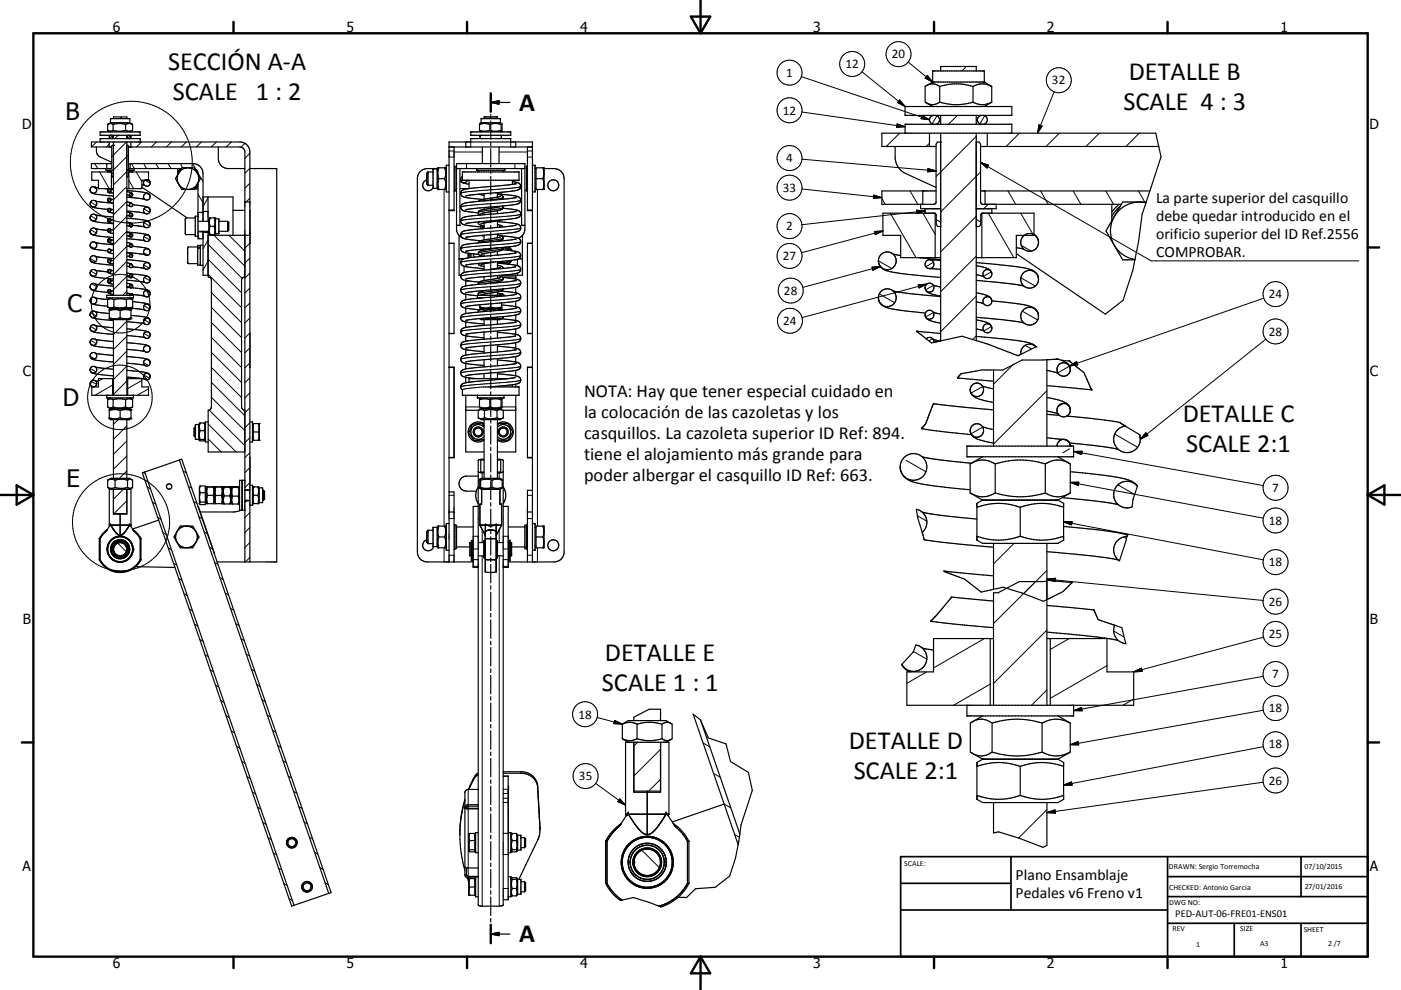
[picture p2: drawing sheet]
<svg xmlns="http://www.w3.org/2000/svg" width="420mm" height="297mm" viewBox="0 0 420 297" stroke-linecap="round" stroke-linejoin="round" font-family="sans-serif">
<defs><g id="words">
<g font-size="7.9">
<text x="50.4" y="20.9">SECCIÓN A-A</text>
<text x="338.4" y="23.9">DETALLE B</text>
<text x="51.8" y="29.9">SCALE 1 : 2</text>
<text x="155.6" y="33.3">A</text>
<text x="336.8" y="32.9">SCALE 4 : 3</text>
<text x="354.6" y="126.5">DETALLE C</text>
<text x="355.6" y="135.5">SCALE 2:1</text>
<text x="181.4" y="198.2">DETALLE E</text>
<text x="180.4" y="207.3">SCALE 1 : 1</text>
<text x="254.5" y="224.6">DETALLE D</text>
<text x="255.9" y="233.6">SCALE 2:1</text>
<text x="155.6" y="282.7">A</text>
</g>
<g font-size="7.2">
<text x="19.6" y="36.1">B</text>
<text x="20.2" y="93.7">C</text>
<text x="18.9" y="121.8">D</text>
<text x="20" y="146">E</text>
</g>
<g font-size="5.5">
<text x="175.1" y="119.1">NOTA: Hay que tener especial cuidado en</text>
<text x="175.1" y="125.5">la colocación de las cazoletas y los</text>
<text x="175.1" y="131.7">casquillos. La cazoleta superior ID Ref: 894.</text>
<text x="175.1" y="138.1">tiene el alojamiento más grande para</text>
<text x="175.1" y="144.4">poder albergar el casquillo ID Ref: 663.</text>
</g>
<g font-size="4.7">
<text x="346.6" y="60.9">La parte superior del casquillo</text>
<text x="346.6" y="66.3">debe quedar introducido en el</text>
<text x="346.6" y="71.7">orificio superior del ID Ref.2556</text>
<text x="346.6" y="77.1">COMPROBAR.</text>
<text x="304.5" y="263.9">Plano Ensamblaje</text>
<text x="304.5" y="269.3">Pedales v6 Freno v1</text>
</g>
<g font-size="4.2">
<text x="33.9" y="9.6">6</text>
<text x="103.9" y="9.6">5</text>
<text x="173.9" y="9.6">4</text>
<text x="243.8" y="9.6">3</text>
<text x="313.9" y="9.6">2</text>
<text x="383.9" y="9.6">1</text>
<text x="6.7" y="38.7">D</text>
<text x="410.5" y="38.7">D</text>
<text x="6.9" y="112.9">C</text>
<text x="410.7" y="112.9">C</text>
<text x="6.9" y="187.1">B</text>
<text x="410.7" y="187.1">B</text>
<text x="6.8" y="261.4">A</text>
<text x="410.7" y="261.4">A</text>
<text x="33.9" y="290.4">6</text>
<text x="103.9" y="290.4">5</text>
<text x="173.9" y="290.4">4</text>
<text x="243.8" y="290.4">3</text>
<text x="313.9" y="290.4">2</text>
<text x="383.9" y="290.4">1</text>
</g>
<g font-size="3.9">
<text x="267.4" y="17.5">20</text>
<text x="235.7" y="23">1</text>
<text x="253.5" y="20.5">12</text>
<text x="315.4" y="25.3">32</text>
<text x="234.7" y="34.4">12</text>
<text x="235.7" y="48.7">4</text>
<text x="234.7" y="57.6">33</text>
<text x="235.7" y="69.1">2</text>
<text x="234.7" y="78.1">27</text>
<text x="235" y="88.5">28</text>
<text x="380.4" y="89.5">24</text>
<text x="234.8" y="97.5">24</text>
<text x="380.4" y="100.8">28</text>
<text x="381.4" y="147.6">7</text>
<text x="380.4" y="157.4">18</text>
<text x="380.4" y="169.9">18</text>
<text x="380.4" y="181.8">26</text>
<text x="380.4" y="191.4">25</text>
<text x="381.4" y="203.5">7</text>
<text x="173.4" y="215.6">18</text>
<text x="380.4" y="213.7">18</text>
<text x="380.4" y="224.5">18</text>
<text x="173.6" y="234.1">35</text>
<text x="380.4" y="235.5">26</text>
</g>
<text font-size="3.1" x="352.3" y="275.3">PED-AUT-06-FRE01-ENS01</text>
<g font-size="2.4">
<text x="271.1" y="259.7">SCALE:</text>
<text x="350.4" y="260.8">DRAWN: Sergio Torremocha</text>
<text x="391.1" y="260.6">07/10/2015</text>
<text x="350.5" y="267">CHECKED: Antonio Garcia</text>
<text x="391.2" y="266.7">27/01/2016</text>
<text x="350.5" y="271.4">DWG NO:</text>
<text x="351.5" y="279.3">REV</text>
<text x="371.9" y="279.4">SIZE</text>
<text x="390.9" y="279.6">SHEET</text>
<text x="358.6" y="284.1">1</text>
<text x="377.8" y="283.9">A3</text>
<text x="398.2" y="283.8">2 /7</text>
</g>
</g></defs>
<g fill="none" stroke="#000" stroke-width=".36">
<path d="M30 39.6h12v1h-12zM32.4 37.3v1.9M32.4 37.3a1.23 1.23 0 0 1 1.5 0M32.4 39.2l.7 .4M33.1 36.8v-1.2h5.8v1.2M33.1 36.8h5.8M33.1 36.8l-.7 .4M33.9 39.1a1.27 1.27 0 0 1-1.5 .1M33.9 39.1l1.4 .3 2.3-.3M33.9 37.3v1.8M33.9 37.3h.3a5.8 5.8 0 0 1 3.4 0M34 35.6v-.5h4v.5"/>
<path d="M37.6 39.1a2.03 2.03 0 0 0 2.2 0M37.6 37.3h.2a1.93 1.93 0 0 1 2 0M37.6 37.3v1.8M38.9 36.8l.9 .5M39.8 37.3v1.8M39.8 39.1l-.9 .5M141.1 39.6h12v1h-12zM143.8 37.3h.2a4.1 4.1 0 0 1 2.8 0M143.8 39.1l.4 .5M143.8 39.1a4.2 4.2 0 0 0 3 0M143.8 37.3v1.8M144.2 36.8v-1.2h5.8v1.2"/>
<path d="M144.2 36.8h5.8M144.2 36.8l-.4 .5M145.1 35.6v-.5h4v.5M146.8 37.3h.3a4.8 4.8 0 0 1 3.1 0M146.8 39.1a5 5 0 0 0 3.4 0M146.8 37.3v1.8M147.1 28v5.5M147.1 34.4v1M147.1 36.3v5.5M147.1 30.7l2.5-.5v1zM147.1 30.7h5.7M150 36.8l.4 .2"/>
<path d="M150.2 39.1l.1 .1M150.2 37.3v1.8M150.3 39.2h.1M150.3 39.2v.2M150.3 37.1l-.1 .2M150.3 39.4h.1M150.4 37v2.3M150.4 37l-.1 .1M150.4 39.4l-.4 .2M150.4 39.3v.1M271.3 32h32.1v2.6h-32.1zM271.3 40v-2.7h32.1v2.7"/>
<path d="M277.7 25.7l1.1-.4a3.4 3.4 0 0 1 2.9 .6M277.7 25.7l-.3 .2v4.7a3.4 3.4 0 0 0 4.3 0M277.7 30.9l1.9 1.1M278.7 40v3.9M279.6 24.6v-3.3h15.5v3.3M279.6 24.6h15.5M279.6 24.6l-1.9 1.1M280 34.6a1.33 1.33 0 0 0-1.3 1.4 1.33 1.33 0 0 0 1.3 1.3M280.4 34.6a1.33 1.33 0 0 1 1.3 1.4 1.33 1.33 0 0 1-1.3 1.3M281.7 25.9a16.3 16.3 0 0 1 10 0M281.7 30.6a16.2 16.2 0 0 0 10 0M281.7 25.9v4.7"/>
<path d="M282 21.3v-1.4h10.7v1.4M282 34.6v2.7M282 40v62.3M291.7 30.6a5.4 5.4 0 0 0 5.6 0M291.7 25.9v4.7M292.7 34.6v2.7M292.7 40v62.2M294.4 34.6a1.33 1.33 0 0 0-1.4 1.4 1.33 1.33 0 0 0 1.4 1.3M294.7 34.6a1.33 1.33 0 0 1 1.3 1.4 1.33 1.33 0 0 1-1.3 1.3M295.1 24.6l1.9 1.1M296 40v3.9M296.9 25.7l.4 .2"/>
<path d="M296.9 25.7l-2.4-.5-1.3 .1-1.5 .6M297 25.7l.3 .2M297.3 30.6l-2.2 1.4M297.3 25.9v4.7M27 57.1l.2 .4M27.2 57.5l.1 .2M27.3 57.6l.1 .2M27.3 57.7l.2 .1M27.4 57.8a23.8 23.8 0 0 0 6.6 1M28.7 56.2l.8 .2M28.7 56.2a1.01 1.01 0 0 1 .1 1.4 1.01 1.01 0 0 1-1.3 .2M28.7 56.2a1.01 1.01 0 0 0-1.3 0 1.01 1.01 0 0 0-.2 1.3"/>
<path d="M28.9 44.1v1.5l.6 1.2 4 1.9M30 42.6v-1h12v1M31.5 56.6l2.5 .2M31.7 50.6v.5h2.3M32 49.1v1.5M32.3 51.1v.5M32.7 42.6v1.5M32.8 57.8l1.2 .1M32.9 56.8a.51 .51 0 0 1 .3 .8 .51 .51 0 0 1-.9 0 .51 .51 0 0 1 .4-.8l1.3 .1M33.2 59.7l-.6-.2-.3 .7M33.2 59.7l-.1 .6-.6 .1M33.2 59.7l.8 .2"/>
<path d="M33.3 40.6a.5 .5 0 0 0-.5 .5 .5 .5 0 0 0 .5 .5M33.3 51.6l.2 .2v1l.2 .3h.3M33.4 56.6v-5h-5.9v2.5h2v2.5h4.5M33.4 40.6a.49 .49 0 0 1 .5 .5 .49 .49 0 0 1-.5 .5M33.5 44.1h-6.1v-1.5h44.5a2.99 2.99 0 0 1 3 3v123M34 43.6h-.3l-.2 .2-.1 6.7-6 .1v-1.5h6.1M34 40.6v1M34 42.6v46M38 43.6h.4l.1 .2 .2 6.8h15.6M38 56.6h4.5v-2.5h2v-2.5h-5.9v5M38 40.6v1M38 42.6v46"/>
<path d="M38 57.5l1.4 .4M38 58.5l.8 .2M38 57.2h.7a19.9 19.9 0 0 1 5.9 1M38 59.2l5.4 .6M38.5 44.1h33.4a1.48 1.48 0 0 1 1.5 1.5v123M38.5 49.1h19.4a3 3 0 0 1 3 3v14.3M38.6 40.6a.49 .49 0 0 0-.5 .5 .49 .49 0 0 0 .5 .5M38.8 40.6a.5 .5 0 0 1 .5 .5 .5 .5 0 0 1-.5 .5M38.8 51.6l-.3 .2v1l-.1 .3h-.4M39 49.1v1.5M39.2 42.6v1.5M39.4 58l-.6 .2v.5"/>
<path d="M39.4 58l.2 .1M39.4 57.9l.2 .2M39.6 58.1l.1 .1M39.7 58.2l.1 .3M39.8 51.1v.5M39.8 58.5l-.4 .4-.6-.2M40.3 50.6v.5h-2.3M42.5 56.1l13.6 9.3M42.5 55.5l.9 .1M44.5 54h.1M44.6 54.1a1 1 0 0 0-1.5 .5 1 1 0 0 0 .9 1.3 1 1 0 0 0 1-1.2M44.6 58.2a1.01 1.01 0 0 0-1.6 .7 1.01 1.01 0 0 0 1.2 1.1 1.01 1.01 0 0 0 .7-1.5"/>
<path d="M44.6 58.2l.3 .3M44.6 54.1l.3 .2M44.9 54.3l.1 .4M44.9 58.5l.1 .4M53.3 50.6v1.9M53.5 52l-.4 .7a.99 .99 0 0 0 0 1.7l.4 .8M53.5 52l1-1.7h3.7l1 1.7M53.5 52a3.3 3.3 0 0 0 0 3.2M53.5 52a3.2 3.2 0 0 1 5.7 0M54.1 50.6l-.8 .9M54.2 50.8l-.9 1.2M58.3 56.7h1.1"/>
<path d="M58.5 50.7l.6 .6 .3 1M58.5 50.8l.8 .9M59.2 52l.4 .7a.99 .99 0 0 1 0 1.7 3.4 3.4 0 0 1-2.8 2.4 3.4 3.4 0 0 1-3.3-1.6M59.2 52l.4 1.6-.2 1.2M59.4 54.8l-1.2 2h-3.7l-1-1.6M59.4 54.9v16.7h1.5M59.4 55.4l-.9 .9M59.4 55.8l-.9 .9M60.9 59.1h9v11.5M62.4 59.1v7.3M65.5 44.1v3.5a2.96 2.96 0 0 0 3 3h4.9M74.9 50.6h8.1v118h-17.9"/>
<path d="M127.9 54a1.65 1.65 0 0 0-.8 2.6 1.65 1.65 0 0 0 2.7-.2M128.3 51.6h1.5M128.3 51.6v4M128.3 51.6l-.4 .4v3.2l.4 .4M128.3 55.6h1.5M131.1 50.7h-1.3v5.8h1.3M131.1 50.7v5.8M131.1 50.7l.2-.4h2.3l.2 .4M131.1 56.5l.2 .3h2.3l.2-.3M131.1 50.6h-3a2.99 2.99 0 0 0-3 3v112a2.95 2.95 0 0 0 3 3h13.8M131.6 53.6l-.3 1.6 .3 1.6M131.6 50.3l-.3 1.7 .3 1.6"/>
<path d="M131.6 53.6h1.7M133.3 50.3a4.6 4.6 0 0 1 0 3.3M133.3 53.6a4.6 4.6 0 0 1 0 3.2M133.8 50.6h.1M134.6 44.1h25M134.6 49.6h-.8v8h.8M136.1 44.1v19.1h-1.5M136.1 49.8h.3v7.5h-.3M136.4 57.1h.5M136.4 50.1h.5M136.9 50.6h20.5M137.9 56.6h2.6"/>
<path d="M137.9 50.6v17h-1M138.1 53.8l.1 .4M138.2 54.2l.6 .7 1.8 .4M138.6 51.6h17v2.5h-17zM138.6 53l-.4 .5v.8M139.6 42.6v1.5M139.7 58.8h.1M140.1 54.1a1 1 0 0 1-.9 .7 1 1 0 0 1-1-.5M140.6 54.1v2.5M141.1 42.6v-1h12v1M142.9 50.6v.5h8.5v-.5M143.4 51.1v.5"/>
<path d="M143.7 58.2l1.4 .4M144.4 40.6a.5 .5 0 0 0-.5 .5 .5 .5 0 0 0 .5 .5M144.6 44.1v5M145.1 58.1v1.7M147.1 42.7v1M147.1 44.6v5.5M147.1 51v1M147.1 52.9v5.6M147.1 59.3v1.1M149.1 57.8v1.3M149.1 58.2l.8 .2a.74 .74 0 0 1 .9 .5 .74 .74 0 0 1-.4 .9M149.1 58.2l1.6 .1a13.3 13.3 0 0 1 5.1 1 1.28 1.28 0 0 1 .1 1.5 1.28 1.28 0 0 1-1.4 .5l-3.8 .5"/>
<path d="M149.2 59.1l-2.1 .4a7.5 7.5 0 0 0-3.6 .9M149.6 44.1v5M149.9 40.6a.49 .49 0 0 1 .5 .5 .49 .49 0 0 1-.5 .5M150 58.9l-.8 .2M150.4 59.8l-6.1 .5a15.9 15.9 0 0 0-5.9 1.1 1.39 1.39 0 0 0 .1 1.6 1.39 1.39 0 0 0 1.5 .5l3.4 .4M150.8 57.6l-.3 .2h-1.9M150.8 57.6l-11.1 1.2M150.9 51.1v.5M153.6 54.1v1.2M153.6 54.5l.8 .1a1.33 1.33 0 0 1 1.4 .5 1.33 1.33 0 0 1 .1 1.5M154.5 59.3l-4.1 .5M154.5 59.3h.1"/>
<path d="M154.6 55.1l-10.9 1.1a12.4 12.4 0 0 0-5.3 1.1 1.33 1.33 0 0 0 0 1.5 1.33 1.33 0 0 0 1.4 .5l5 .5M154.6 42.6v1.5M155.9 56.6a9.9 9.9 0 0 1-5.1 1M155.9 56.6h.5M156.4 50.6v17h1M157.4 57.1h.5M157.4 50.1h.5M158.1 44.1v19.1h1.5M158.1 49.8h-.2v7.5h.2M159.6 49.6h.8v8h-.8M160.4 50.6h.3M160.4 56.4h.3"/>
<path d="M160.4 50.7h.3M160.7 50.3h2.4v6.5h-2.4zM160.7 53.6h2.1M162.8 53.6a4.5 4.5 0 0 1 0 3.2M162.8 50.3a4.5 4.5 0 0 1 0 3.3M163.1 50.6h3a3 3 0 0 1 3 3v112a2.99 2.99 0 0 1-3 3h-13.7M268.4 43.9v3.3a5.4 5.4 0 0 0 3.1 4.8l9.1 4.2M276.7 57.3v4M280.6 43.9h-16.2v-3.9h82.1l1.6 7-3.4 10.3M282 42.6v20M282 42.6h-1l-.4 .7v17.3l-.1 .5-.5 .2h-15.6v-4h16.2M292.7 42.6h.9l.4 .7v17.3l.3 .6 41.9 .1"/>
<path d="M294 57.3h50.7M294 43.9h53.4M295.3 57.3v4M344.7 57.3l-1.1 3.3M27 61.3a1 1 0 0 1 1-1.2 1 1 0 0 1 1 1.2 1 1 0 0 1-1.4 .7M27 65.4a1 1 0 0 1 1-1.2 1 1 0 0 1 1 1.2 1 1 0 0 1-1.4 .8M27 77.9l.1 .2M27 65.4l.1 .2M27 61.3l.6 .7M27 73.6l.3 .6 .3 .3M27 69.5l.2 .5M27 65.4l.1 .3"/>
<path d="M27 61.2l.1 .1M27.1 61.3l.5 .8M27.1 78.1l.2 .3M27.1 65.6l.1 .2M27.2 70l.1 .1M27.2 65.8l.3 .3M27.2 65.8l.2 .3M27.3 78.4l.1 .1M27.3 70.1l.1 .1M27.3 78.4l.2 .1M27.3 70.1l.2 .1M27.4 78.5a23.3 23.3 0 0 0 6.6 1.1"/>
<path d="M27.4 70.2l1.6 .5 5 .6M27.4 66.1l.2 .1M27.5 66.1l.1 .1M27.6 74.5l4.7 .8M27.6 66.2l1.8 .5 4.6 .4M27.6 62.1l4.7 .7M28.7 76.9l5.3 .7M28.7 60.4l5.3 .5-1.5-.5M28.7 72.8l5.3 .6M28.7 68.6l3.6 .5M28.7 64.5l5.3 .6M28.7 68.7a1.01 1.01 0 0 0-1.3-.1 1.01 1.01 0 0 0-.2 1.4"/>
<path d="M28.7 77a1.02 1.02 0 0 0-1.2-.2 1.02 1.02 0 0 0-.5 1.1M28.7 68.7a1.01 1.01 0 0 1 .1 1.3 1.01 1.01 0 0 1-1.3 .2M28.7 77a1 1 0 0 1 .1 1.3 1 1 0 0 1-1.3 .2M32.3 69.1l.2 .4M32.3 75.2v.2M32.3 78.3v.2M32.3 66.2h.1M32.3 63.1l.1 .2M32.3 60.1v.1M32.3 75.4l.1 .2M32.3 66.2l.1 .2M32.3 78.5l.1 .1"/>
<path d="M32.3 62.8l.1 .5M32.3 60.2l.2 .2M32.3 75.4l.1 .1M32.4 75.5l.4 .4 1.2 .3M32.4 66.3v.1M32.4 63.3v.1M32.4 66.4h.1M32.4 66.4l1.6 .6M32.4 78.6l1.6 .6M32.4 63.4l1.6 .6M32.5 72.6l1.5 .5M32.5 69.6l1.5 .5"/>
<path d="M33.2 71.9a.51 .51 0 0 0-.8-.1 .51 .51 0 0 0 .1 .8M33.2 71.9l-.1 .6-.6 .1M33.2 68.8l-.1 .7h-.6M33.2 68.8l-.5-.2-.4 .5M33.2 74.9l-.1 .7h-.6M33.2 74.9l-.6-.1-.3 .4M33.2 65.8l-.3-.2h-.4l-.2 .7M33.2 65.8l-.1 .6-.3 .2-.4-.2M33.2 78l-.2 .7-.6-.1M33.2 78l-.6-.2-.3 .5M33.2 62.7l-.1 .7-.3 .1-.4-.1M33.2 62.7l-.5-.2-.4 .3"/>
<path d="M33.2 71.9l.8 .2M33.2 68.8l.8 .2M33.2 74.9l.8 .2M33.2 65.8l.8 .2M33.2 78l.8 .2M33.2 62.7l.8 .2M38 71.6l5.4 .6M38 72.7l1.6 .6M38 78.8l1.6 .6M38 60.5l.8 .2a.92 .92 0 0 1 1 .8M38 73.8l.8 .1M38 69.7l1.6 .6"/>
<path d="M38 70.7l.8 .2M38 76.8l.8 .2M38 66.7l1.5 .4M38 67.7l.8 .1M38 63.6l1.5 .5M38 64.6l.8 .2M38 61.5l.8 .3M38 77.9a21.4 21.4 0 0 1 6.6 1M38 69.6l1 .1a16.7 16.7 0 0 1 5.6 .9M38 65.5h.7a16.5 16.5 0 0 1 5.9 1M38 63.3l5.4 .6M38.4 79.9h-.4l.8 .1"/>
<path d="M38.8 73.9v.1M38.8 70.9h.1M38.8 64.8h.1M38.8 61.8h.1M39.5 67.2h-.5l-.2 .6M39.5 76.3a.5 .5 0 0 1 .1 .8 .5 .5 0 0 1-.8-.2M39.5 76.3l-.6 .1-.1 .5M39.5 76.3l-1.5-.5 5.4 .6M39.5 67.2h.1M39.5 64.1l.1 .1M39.5 64.1h-.5l-.2 .7M39.6 73.3l.1 .6"/>
<path d="M39.6 73.3h-.7l-.1 .7M39.6 70.3l.1 .1M39.6 67.2l.1 .2M39.6 79.4a.51 .51 0 0 1 0 .8 .51 .51 0 0 1-.8-.1M39.6 79.4h-.7l-.1 .7M39.6 64.2l.1 .1M39.7 70.3l-.7-.1-.2 .7M39.7 70.3v.1M39.7 70.4l-.2 .7-.3 .1-.4-.3M39.7 73.9l-.3 .3-.6-.2M39.7 67.4l.1 .2M39.7 64.3l.1 .2"/>
<path d="M39.7 64.3l.1 .1M39.7 73.9l3.7 .4a1.65 1.65 0 0 1 1.6 1.1M39.8 64.4v.1M39.8 67.6l3.6 .5M39.8 67.6l-.5 .5-.5-.3M39.8 64.5l-.4 .5-.6-.2M39.8 61.5a.51 .51 0 0 0-.7-.5 .51 .51 0 0 0-.3 .8M39.8 61.5l-.4 .5-.6-.2M39.8 61.4l3.7 .5a1.21 1.21 0 0 1 1.4 .7 1.21 1.21 0 0 1-.5 1.5 1 1 0 0 1-1.4-1.1 1 1 0 0 1 1.7-.5M44.6 66.5a1 1 0 0 0-1.5 .5 1 1 0 0 0 .9 1.3 1 1 0 0 0 1-1.2M44.6 70.6a1.01 1.01 0 0 0-1.6 .7 1.01 1.01 0 0 0 1.2 1.2 1.01 1.01 0 0 0 .7-1.6M44.6 78.9a1 1 0 0 0-1.5 .6 1 1 0 0 0 .9 1.3 1 1 0 0 0 1-1.2"/>
<path d="M44.6 78.9l.3 .3M44.6 70.6l.3 .3M44.6 66.5l.1 .1M44.6 66.5l.2 .2M44.7 74.9a1 1 0 0 0-1.6 .3 1 1 0 0 0 .8 1.4 1 1 0 0 0 1.1-1.2M44.7 66.6l.2 .2M44.8 75l.2 .5M44.8 62.5l.2 .7M44.9 79.2v.2M44.9 66.8l.1 .3M44.9 70.9l.1 .4M44.9 66.8l.1 .4"/>
<path d="M44.9 79.4l.1 .2M58.6 65.4h-2.7l-.3 .3v4.5l.3 .2h2.7M59.3 74.1h-2.8l-.2 .3v4.6l3 .1M59.4 64.9h-.8v6h.8M59.4 63.7h1.5M59.4 69.5h1.5M59.4 66.4h3.2M59.4 69.4h3.2M60 73.6v6h.9M60 74.3l-.7 .3M60 74.1l-.7 .3M60.9 69.4v13.2h1.5"/>
<path d="M60.9 73.6h-1.6v5.9h.7M60.9 63.4h1.5M60.9 69.7h1.5M62.4 69.4v13.2M62.4 75.1h.1M62.4 78.1h.1M63 67.9l-.2 .9 .2 1.6M63 65.4l-.2 .9 .2 1.6M63 67.9h1.2M64.2 65.4l.2 .9-.2 1.6M64.2 67.9l.2 .9-.2 1.6M64.6 65.7l-.2-.3h-1.6l-.2 .3v4.4l.2 .3h1.6l.2-.3"/>
<path d="M64.6 65.7h1v4.4h-1M64.6 65.7v4.4M65.6 66.4h2.7M65.6 69.4h2.7M68.3 66.4v3M68.3 66.4l.3 .3v2.4l-.3 .3M69.9 63.1h3.5M73.4 60.6h1.5M74.9 63.1v9.9M74.9 70.6h-12.5v12.5a.99 .99 0 0 1 1 1.2v37.8l-.2 .6-.8 .4v12.5h11M134.6 73h1.5v27.1l-1.5-.1M134.6 63.1h1.5"/>
<path d="M137.6 77.6h1.5M137.6 67.6h.1M137.6 70.6v12h.6M137.6 77.7h1.3M138.7 71.4a3.1 3.1 0 0 1-1.8-2.8v-19.5h20.5v19.5a2.98 2.98 0 0 1-2 2.9M139.1 77.6h.1M139.1 79.9v1.9M139.7 79.5h.1M139.7 67.1h.1M139.7 71.2h.1M140.4 76.3l.1 1M140.5 76v1.3"/>
<path d="M140.9 76.1l.1 1.2M141 77.3l-1 .1a1.38 1.38 0 0 0-1.5 .5 1.38 1.38 0 0 0-.1 1.6 18 18 0 0 0 6.7 1.1M142.2 76.2l-.3 .4 .4 .5M143.4 79a1.52 1.52 0 0 0 1.7 1M143.4 63.9l.7 .6M143.4 79l-3.7 .5M143.4 66.6v.4l.3 .4 1.4 .4M144.1 72.2l-.6 .3-.1 .4M144.1 64.5l-1 .1a9.3 9.3 0 0 0-4.8 1 1.31 1.31 0 0 0 .1 1.4 1.31 1.31 0 0 0 1.3 .6l5.4 .6M144.1 68.1l.1 .5M144.3 70.6l.8 .2M144.6 68.1l.1 .5"/>
<path d="M144.7 76.8l-.1 .1M144.7 76.8l.2 .1M145.1 79.1l-.9 .2M145.1 66.9l-.9 .2M145.1 62.3v.5M145.1 63.9v.5M145.1 66.9v1.7M145.1 70.6v1.4M145.1 74.7v.3M145.1 76.1v.8M145.1 79.1v1.9M147.1 61.2v5.6"/>
<path d="M147.1 67.6v1.1M147.1 69.6v5.5M147.1 76v1M147.1 77.9v5.5M148.2 78.6l-3.1 .5M149.1 61.9v.3M149.1 63.2v.9M149.1 66.2v2M149.1 70.2v1.1M149.1 72.3v.1M149.1 75.4v1.1M149.1 78.5v2"/>
<path d="M149.1 70.5l.9 .1a.81 .81 0 0 1 .9 1 .81 .81 0 0 1-1.1 .6l-.6 .1M149.1 79.6l1.3 .3 .5 .6M149.1 74.4l-2 .3a6.7 6.7 0 0 0-3.7 1 .99 .99 0 0 0 1.3 1.1M149.1 66.4l.1 .1M149.1 67.4l1 .2 .7 .5M149.1 66.5l2.1 .2a8.3 8.3 0 0 1 4.7 1 1.3 1.3 0 0 1-.1 1.4 1.3 1.3 0 0 1-1.3 .5l-14.8 1.6M149.1 78.9l1.1 .1M149.2 72.3l-.4 .1M149.2 74.4l-9.5 1M149.3 78.5l.9 .5M149.6 66.2l.2 .4M149.6 66.1l-4.5 .8"/>
<path d="M150 68.1l-.5 .1M150 68.1h.1M150 62l-2.4 .4a7.2 7.2 0 0 0-4.2 1.2v.3M150 71.1l-5.9 1.1M150.2 79l.5 .1a13.1 13.1 0 0 1 5.1 .9 1.26 1.26 0 0 1 .1 1.5 1.26 1.26 0 0 1-1.4 .6l-14.8 1.6M150.2 79l.4 .1M150.2 66l-.6 .1M150.3 70.7l5.1 .8M150.4 79h.1M150.6 74.9l2.9 .3M150.7 61.8l.1 .7M150.7 61.8l-11 1.1"/>
<path d="M150.8 62.5l-.9 .5-5.7 1.1M150.8 62.5h.5a9.1 9.1 0 0 1 4.6 1.1 1.42 1.42 0 0 1-.2 1.5 1.42 1.42 0 0 1-1.4 .4l-14.6 1.6M150.8 74.2a1.07 1.07 0 0 1-1.2 1.1l-5.4 1M151.5 74.2l1.4 1M152.4 74.1l1.1 1.1M152.5 74.1l-3.3 .3M152.5 74.1l1.1 1.1M152.8 78.2l-.9 .7-1.2 .2M153.2 78.4l-1 .8M153.2 78.4l-.9 .8M153.5 78.1l-.3 .3M153.5 78.1l-10.1 .9"/>
<path d="M153.5 75.2l1.2 .2a1.27 1.27 0 0 1 1.4 1.3 1.27 1.27 0 0 1-1.5 1.2l-1.1 .2M154.5 67.6l-11.5 1.2a8.7 8.7 0 0 0-4.7 1.1 1.45 1.45 0 0 0 .3 1.5 1.45 1.45 0 0 0 1.5 .4l4 .4M154.5 71.7l-11.7 1.2a8.9 8.9 0 0 0-4.4 1 1.3 1.3 0 0 0 0 1.4 1.3 1.3 0 0 0 1.4 .6l3.7 .4M154.5 71.7h.1M154.5 63.4l-10.4 1.1M154.5 63.4h.1M154.6 75.9l-13.6 1.4M154.6 67.6h-.1M155.1 77.8v1.9M155.4 71.5a1.19 1.19 0 0 1 .7 1.4 1.19 1.19 0 0 1-1.4 .8l-2.2 .4M155.4 77.7h1.2M155.6 77.6h1"/>
<path d="M156.6 67.6h.1M156.6 70.6v12h-6.4M158.1 63.1h1.5M159.6 73h-1.5v27h1.5M263.3 78.3a2.67 2.67 0 0 1 3.8-2.5 2.67 2.67 0 0 1 .7 4.4 2.67 2.67 0 0 1-4.3-1.2M263.3 78.3l.2 .7M263.5 79a4.5 4.5 0 0 0 4.2 2.7l14.3 1.5M267.8 76.2l2.2 .5M275.3 77.3l6.7 .6M276 61.3v1.3h6M277.3 62.6v1.4M278.7 77.9a1.33 1.33 0 0 1 1.3 1.3 1.33 1.33 0 0 1-1.3 1.4"/>
<path d="M278.7 77.9a1.33 1.33 0 0 0-1.4 1.3 1.33 1.33 0 0 0 1.4 1.4M278.7 77.9l3.3 .2M280.2 64l.5 .4v2.9l.4 .7h.9M280.4 77.3v-13.3h-15.7v6.6h5.3v6.7h12M292.7 77.3h12v-6.7h5.3v-6.6h-15.6v13.3M292.7 79.7a6.9 6.9 0 0 1 4.4 1.7M292.7 78.8l8.4 .8a23.4 23.4 0 0 1 9 1.8l.8 .9M294.5 64l-.5 .4v2.9l-.4 .7h-.9M297.4 62.6v1.4M298.7 61.3v1.3h-6M304.7 76.1l26.7 18.1 5.3-4.1 2.9-8.9 .6-3.2M304.7 74.3l2.2 .4"/>
<path d="M310 70.3l.9 .9M310.9 71.2a2.67 2.67 0 0 0-4.3-.1 2.67 2.67 0 0 0 1.2 4.1 2.67 2.67 0 0 0 3.6-2.5M310.9 71.2l.5 1.5M333.3 61.3v5M334.1 73.6l2.5 4.4h3.6M334.1 73.6a8.6 8.6 0 0 0 6.2 4.3M335.6 61.3l-2.3 2.4M335.8 62l-1.4 1.3-1.1 1.6M340.3 77.9l-.1 .1M343.6 60.8l-1.2 3.5-1.1 8.2-1 5.4M343.6 60.8a9 9 0 0 0-10.4 5.7l-1.6 2.8 2.5 4.3M343.6 60.6v.2"/>
<path d="M343.6 60.6h-7l-1.6 2.8a9.2 9.2 0 0 0-.9 10.2M27 98.7a1 1 0 0 1 1.2-1.2 1 1 0 0 1 .6 1.5 1 1 0 0 1-1.6 0M27 98.7l.1 .1M27 82l.2 .4M27 86.1l.3 .6M27 90.1l.3 .7M27 94.4l.2 .4M27 98.6l.1 .3M27.1 98.8l.1 .2M27.2 94.8a1 1 0 0 1 .6-1.5 1 1 0 0 1 1.2 1.1 1 1 0 0 1-1.4 .8M27.2 82.4l.1 .2M27.2 94.8l.1 .2"/>
<path d="M27.2 99l.4 .4 1.4 .4 5 .5M27.3 90.8l1 .6 4 .5M27.3 82.5l.1 .2M27.3 94.9l.1 .2M27.3 86.7a1.01 1.01 0 0 0 1.7-.4 1.01 1.01 0 0 0-1.1-1.3 1.01 1.01 0 0 0-.7 1.6l1.1 .6 4.1 .5M27.3 82.6l.2 .1M27.3 95l.2 .1M27.4 82.7l1.2 .4 5.4 .6M27.4 95.1l.2 .2M27.5 95.1l.1 .1M27.6 95.3l1.8 .4 4.6 .5M28.7 89.4l3.7 .5"/>
<path d="M28.7 81.1l3.6 .5M28.7 85.2l5.3 .7M28.7 93.6l4.1 .5M28.7 97.7l5.3 .6M28.7 81.1a1.01 1.01 0 0 0-1.3 0 1.01 1.01 0 0 0-.2 1.3M28.7 89.4a1 1 0 0 0-1.4 0 1 1 0 0 0 0 1.5M28.7 81.1a1.01 1.01 0 0 1 .1 1.4 1.01 1.01 0 0 1-1.3 .2M28.7 89.4a1 1 0 0 1 0 1.5 1 1 0 0 1-1.4 0M32 88.6h8v.8h-8zM32.3 92.1a1.68 1.68 0 0 0 1.8 0M32.3 92.1l.9 .5M32.3 89.9v2.2"/>
<path d="M32.3 84.4v.2M32.3 81.3v.2M32.3 87.4l.1 .4M32.3 84.4v.1M32.3 81.3v.1M32.3 87.4v.1M32.3 84.6l.1 .1M32.3 81.5l.2 .2M32.4 84.6v.1M32.4 84.7l.4 .3 1.2 .3M32.4 89.8a1.63 1.63 0 0 1 1.7 .1M32.4 89.8l-.1 .1"/>
<path d="M32.4 87.8l1.6 .6M32.5 81.8l1.5 .5M32.8 95.4a4.6 4.6 0 0 0 3.2 0M32.8 93.2a4.6 4.6 0 0 1 3.2 0M33.2 84.1l-.1 .6-.6 .1M33.2 84.1l-.6-.2-.3 .5M33.2 81l-.1 .7h-.6M33.2 81l-.6-.1-.3 .4M33.2 87.1l-.1 .7h-.6M33.2 87.1l-.6-.2-.3 .5M33.2 84.1l.8 .2M33.2 81l.8 .3"/>
<path d="M33.2 87.1l.8 .3M33.2 92.6h5.6M33.2 92.6l-.4 .3v2.7l.4 .3h5.6l.5-.3v-2.7l-.5-.3M33.2 89.4l-.9 .5M34 95.9v22.7M34.1 92.1a6.2 6.2 0 0 0 3.8 0M34.1 89.9a6.1 6.1 0 0 1 3.8 0M34.1 89.9v2.2M36 95.4a4.6 4.6 0 0 0 3.3 0M36 93.2a4.6 4.6 0 0 1 3.3 0M36 93.2v2.2M37.9 92.1a1.66 1.66 0 0 0 1.9 0"/>
<path d="M37.9 89.9a1.63 1.63 0 0 1 1.9 0M37.9 89.9v2.2M38 88l1.4 .1M38 84.1l5.4 .6M38 95.9v22.7M38 84.9l1.5 .5M38 86l.8 .2M38 81.9l1.6 .6M38 82.9l.8 .2M38 86.2l1 .1M38 96.5l5.4 .6M38 98.7h1a13 13 0 0 1 5.8 1.2"/>
<path d="M38.8 83.1h.1M38.8 86.2h.1M38.8 80v.1M38.8 89.4l1 .5M39.1 82.1l4.2 .5 1.3 .5M39.1 88.1l-.3 .5M39.2 92.5l4.2 .5M39.3 94.6l4 .5 1.3 .4M39.4 88.1l.1 .1M39.5 86.3l3.9 .5 1.2 .5M39.5 85.5l-.2-.1a.51 .51 0 0 0-.5 .8M39.5 85.5l.3 .4"/>
<path d="M39.5 88.2l.2 .1M39.5 88.2l.2 .2M39.6 88.2l.1 .1M39.6 82.5l.1 .1M39.6 82.5h-.7l-.1 .6M39.7 82.6l.1 .1M39.7 88.3v.1M39.7 88.3l3.7 .5M39.7 80.1l3.7 .4M39.7 88.4l.1 .2M39.8 82.7l-.4 .6-.6-.2M39.8 85.8v.1"/>
<path d="M39.8 92.1l-1 .5M39.8 89.9v2.2M39.8 85.9l-.4 .5-.6-.2M39.8 90.5l3.1 .4a1.77 1.77 0 0 1 2.1 1.5 1 1 0 0 1-1.3 .8 1 1 0 0 1-.5-1.5 1 1 0 0 1 1.5-.2M44.6 83.1a1 1 0 0 0-1.6 .5 1 1 0 0 0 1.1 1.3 1 1 0 0 0 .8-1.4M44.6 87.3a1 1 0 0 0-1.5 .5 1 1 0 0 0 .9 1.3 1 1 0 0 0 1-1.2M44.6 95.5a1 1 0 0 0-1.6 .6 1 1 0 0 0 1.1 1.3 1 1 0 0 0 .8-1.4M44.6 83.1l.3 .3M44.6 87.3l.4 .4M44.6 95.5l.3 .3M44.6 95.5l.2 .3M44.6 87.3l.3 .4"/>
<path d="M44.7 99.8a1 1 0 0 0-1.6 .3 1 1 0 0 0 .8 1.4 1 1 0 0 0 1.1-1.2M44.7 99.8l.2 .3M44.8 91.6l.2 .6M44.8 83.3l.1 .2M44.8 95.8l.1 .2M44.9 83.4v.1M44.9 95.8v.2M44.9 87.7l.1 .2M44.9 83.5l.1 .3M44.9 96l.1 .2M45 87.7v.2M73.4 83.1a1.01 1.01 0 0 0-1 1.2v37.8l.2 .6 .8 .4"/>
<path d="M138.2 82.6a1.44 1.44 0 0 0 1.6 1.6l3.8 .4M139.6 88.3l3.5 .4M139.6 84.2v1.6M139.6 88.3v1.6M139.6 92.4v1.7M139.6 96.6v1.6M139.6 84.3h1.1M139.7 87.8h.1M139.7 92h.1M143.4 93.2v.4M143.4 93.2a1.63 1.63 0 0 1 1.9 0M143.7 84.6l-.3 .7"/>
<path d="M143.9 91.4v1l.4 .2M143.9 92.1a4.7 4.7 0 0 0 3.2 0M143.9 95.6l-4.2 .5M144.3 92.6h5.6M144.3 92.6l-.9 .6M145 95.5l-1.1 .1M145.1 83h.1M145.1 83v1.2M145.1 87.2h.1M145.1 88.2v.4M145.1 95.9v1.7M145.1 99.6v2.2"/>
<path d="M145.1 88.2l-.9 .3M145.1 87.2l-.9 .3a.72 .72 0 0 0-.7 .3 .72 .72 0 0 0 0 .8M145.3 93.2v.3M145.4 87.2h-.3M145.4 87.2l-5.7 .6M145.8 87.1l-.4 .1M146 85l-2.6 .3a10.9 10.9 0 0 0-5 1 1.26 1.26 0 0 0 0 1.4 1.26 1.26 0 0 0 1.2 .6M147.1 92.1a4.7 4.7 0 0 0 3.3 0M147.1 84.3v1M147.1 86.2v5.9M147.1 92.6v1M147.1 94.5v5.5"/>
<path d="M148.9 93.1a6 6 0 0 0-3.6 .1M149 95.2v.2M149 95.4a1.64 1.64 0 0 0 1.9 0M149 95.4a6.3 6.3 0 0 1-3.4 0M149.1 82.7v.8M149.1 84.6v.2M149.1 87.6v1M149.1 95.9v1.4M149.1 99.3v2.1M149.1 88.1h1.4l.3 .3M149.1 99.3l-9.4 1M149.1 99.7l2.1 .2a8.9 8.9 0 0 1 4.7 1 1.2 1.2 0 0 1 0 1.3 1.2 1.2 0 0 1-1.1 .6l-15.1 1.6"/>
<path d="M149.2 82.7l.7 .1a.81 .81 0 0 1 1 .8 .81 .81 0 0 1-1 .8l-3.9 .6M149.9 92.6l.7 .4M150 83.3l-6.3 1.3M150 80.2l-3.5 .7M150.2 87.4l-5.1 .8M150.2 87.3l1 .1a9.1 9.1 0 0 1 4.7 1.1 1.48 1.48 0 0 1-1.7 2l-14.5 1.5M150.3 88.1l-.4 .5M150.4 95.7h.9a9.3 9.3 0 0 1 4.6 1 1.32 1.32 0 0 1-.1 1.5 1.32 1.32 0 0 1-1.4 .5l-5.3 .6M150.4 90.9v1.5l-.5 .2M150.4 88.1l.4 .3M150.4 91.5l.9 .1a9.4 9.4 0 0 1 4.6 1 1.33 1.33 0 0 1-.1 1.4 1.33 1.33 0 0 1-1.4 .5l-10.5 1.1M150.5 93l-.7-.1-.7 .2"/>
<path d="M150.6 93l-7.5 .7a8.7 8.7 0 0 0-4.8 1 1.27 1.27 0 0 0 .1 1.4 1.27 1.27 0 0 0 1.3 .5l5.4 .6M150.6 83.1h4M150.7 83.2l.5 .1a9.3 9.3 0 0 1 4.7 1 1.37 1.37 0 0 1-.2 1.5 1.37 1.37 0 0 1-1.4 .5l-8.9 .9M150.8 88.4l.1 .2M150.9 86.7l-.2 .4-.5 .3M150.9 95v.4M150.9 95.4l-1 .5h-5.6l-.5-.3M151.1 88.8v-.2h-8v.8h1.2M154.5 92.5l-3.9 .5M154.5 84.2l-8.6 .9M154.5 84.2h.1M154.5 80l-11.3 1.2a9.3 9.3 0 0 0-4.9 1.1l-.1 .3"/>
<path d="M154.6 88.3l-11 1.1a14.6 14.6 0 0 0-5.1 .9 1.34 1.34 0 0 0-.1 1.6 1.34 1.34 0 0 0 1.5 .6l3.9 .4M154.6 80h.1M154.6 96.6l-12 1.2a7.7 7.7 0 0 0-4.3 1 1.31 1.31 0 0 0 .1 1.4 1.31 1.31 0 0 0 1.3 .6l5.4 .6M154.6 82.6v1.1M154.6 86.2v1.7M154.6 90.4v1.6M154.6 94.5v1.7M154.6 98.7v1.6M155.1 81.9v.7M263.3 89.3a2.67 2.67 0 0 1 3.6-2.5 2.67 2.67 0 0 1 1.2 4.1 2.67 2.67 0 0 1-4.3-.1M263.3 89.3l.3 1M263.3 89.3l.2 1"/>
<path d="M263.6 90.3l.2 .5M263.8 90.9l.2 .2a7.4 7.4 0 0 0 5.2 1.9l8.3 .9M267.8 87.3l4.3 .7 9.9 1M277.3 94.4l.1 .5M277.3 94.4l.2 .6M277.4 86.6a3.7 3.7 0 0 0 3.4 2l1.2 .2M277.4 93.9l-.1 .5M277.5 95a5.3 5.3 0 0 0 4.1 1.9l.4 .1M278.7 80.6l3.3 .2M279.8 93.7a1.34 1.34 0 0 0-2.4 .2M279.8 93.7a1.35 1.35 0 0 1-.5 1.9 1.35 1.35 0 0 1-1.9-.7M279.8 85.6a1.34 1.34 0 0 0-1.6-.6 1.34 1.34 0 0 0-.8 1.6"/>
<path d="M279.8 85.6a1.35 1.35 0 0 1-.6 1.9 1.35 1.35 0 0 1-1.8-.9M279.8 93.7l2.2 .5M279.8 85.6l2.2 .5M292.7 84.1l10.3 1 3.9 .7M292.7 95.2l8.5 .8 5.7 .9M292.7 87.8a6.7 6.7 0 0 1 4.4 1.8l.2 .5M292.7 96l3.6 .9 .8 .8 .3 .8M292.7 98.7l2.2 .5M292.7 90.6l2.2 .5M292.7 82.4l2.2 .6M297.1 89.6a1.34 1.34 0 0 0-1.8-.4 1.34 1.34 0 0 0-.4 1.9M297.1 81.4l.3 .8"/>
<path d="M297.1 81.5a1.34 1.34 0 0 0-1.8-.4 1.34 1.34 0 0 0-.4 1.9M297.3 89.8v.3M297.3 90.1a1.34 1.34 0 0 1-.8 1.5 1.34 1.34 0 0 1-1.6-.5M297.3 81.9l.1 .3M297.4 90.3l5.6 .6a18.3 18.3 0 0 1 7.2 1.7l.9 1M297.4 98.5a1.34 1.34 0 0 0-1.8-1.3 1.34 1.34 0 0 0-.7 2M297.4 98.5a1.33 1.33 0 0 1-1 1.3 1.33 1.33 0 0 1-1.5-.6M297.4 82.2a1.34 1.34 0 0 1-1 1.3 1.34 1.34 0 0 1-1.5-.5M310.9 82.3a2.67 2.67 0 0 0-4.3-.1 2.67 2.67 0 0 0 1.2 4.1 2.67 2.67 0 0 0 3.6-2.5M310.9 82.3l.5 1.5M311.1 93.6l.3 1.2M311.1 93.6a2.67 2.67 0 0 0-4.4-.5 2.67 2.67 0 0 0 1 4.2 2.67 2.67 0 0 0 3.7-2.5"/>
<path d="M27 111.1a1.01 1.01 0 0 1 1.1-1.2 1.01 1.01 0 0 1 .9 1.3 1.01 1.01 0 0 1-1.5 .5M27 115.3a1 1 0 0 1 1-1.3 1 1 0 0 1 1 1.3 1 1 0 0 1-1.5 .6M27 115.2l.5 .7M27 111.1l.1 .2M27 115.3l.4 .6M27 102.7l.2 .5M27 106.9l.2 .4M27.1 111.3l.1 .2M27.2 107.3a1 1 0 0 1 .6-1.5 1 1 0 0 1 1.2 1 1 1 0 0 1-1.4 .9M27.2 103.2l.1 .1M27.2 107.3l.3 .3M27.2 111.5l.3 .2"/>
<path d="M27.2 107.3l.2 .3M27.2 111.5l.2 .2M27.3 103.3l.1 .1M27.3 103.3l.2 .1M27.4 103.4l.1 .1a22.4 22.4 0 0 0 6.5 1M27.4 107.6l.2 .1M27.4 111.7l1.6 .5 5 .6M27.4 115.9l.4 .2M27.5 107.6l.1 .1M27.6 107.7l1.8 .5 4.6 .4M28.7 106l5.3 .6M28.7 114.3l.8 .2"/>
<path d="M28.7 101.9l5.3 .6M28.7 110.1l5.3 .7M28.7 101.9a1.01 1.01 0 0 0-1.3-.1 1.01 1.01 0 0 0-.2 1.4M28.7 101.9a1.01 1.01 0 0 1 .1 1.3 1.01 1.01 0 0 1-1.3 .2M32 118.6v.8h8v-.8M32.4 119.8a1.28 1.28 0 0 1 1.5 .1M32.4 119.8v2.4M33.2 119.4l-.8 .4M33.8 113.6v5M33.9 119.9a6 6 0 0 1 3.7 0M33.9 119.9v2.2M34 113.6h-4.5v2.5h-2v2.5h17v-2.5h-2v-2.5h-4.5"/>
<path d="M37.6 119.9a2.03 2.03 0 0 1 2.2 0M37.6 119.9v2.2M38 113.1l5.4 .6M38 100.7l5.4 .6M38 102.8l4.2 .4 2 .4M38 104.8l5.4 .6M38 107h1a15.6 15.6 0 0 1 5.6 1M38 108.9l5.4 .7M38 111.1l1 .1a17.2 17.2 0 0 1 5.6 .9M38.3 113.6v5M38.8 119.4l1 .5M39.8 119.9v2.2"/>
<path d="M44.2 103.7a1.01 1.01 0 0 0-1.2 1 1.01 1.01 0 0 0 1.3 .9 1.01 1.01 0 0 0 .6-1.5M44.2 103.7l.4 .1M44.2 103.6l.4 .2M44.6 112.1a1.01 1.01 0 0 0-1.5 .6 1.01 1.01 0 0 0 .9 1.3 1.01 1.01 0 0 0 1-1.2M44.6 108a1 1 0 0 0-1.5 .5 1 1 0 0 0 .9 1.3 1 1 0 0 0 1-1.2M44.6 103.8l.3 .3M44.6 108l.4 .6M44.6 112.1l.3 .3M44.6 108l.4 .7M44.9 112.4v.2M44.9 104.1l.1 .4M44.9 100.1l.1 .2"/>
<path d="M44.9 112.6l.1 .2M44.9 100.1l.1 .3M74.9 100v10.2M134.6 110.1h1.5v27.2h-1.5M134.6 110.2h1.5M139.6 100.7v1.7M139.6 104.9v1.6M139.6 109v1.7M139.6 113.2v1.6M139.6 118.6v17h5.5M139.7 100.3h.1M139.7 113.2l3 .4"/>
<path d="M139.7 104.4h.1M139.7 112.7h.1M139.8 108.5l-.1 .1M143.1 118.6v.8h8v-.8M143.8 119.9v2.2M143.8 119.9a4.2 4.2 0 0 1 3 0M143.8 119.7v.2M143.8 119.7h.1M144.3 119.4l-.5 .3M145.1 110.1l-1.5 .1a14.4 14.4 0 0 0-5.2 1 1.25 1.25 0 0 0-.1 1.4 1.25 1.25 0 0 0 1.4 .6M145.1 103.8v2.1M145.1 107.9v2.2"/>
<path d="M145.1 112.1v1.5M146.8 119.9v2.2M146.8 119.9a5 5 0 0 1 3.4 0M147.1 100.9v1.1M147.1 102.8v5.5M147.1 109.2v1.1M147.1 111.1v5.6M147.1 117.5v1.1M147.1 119.5v5.5M149.1 103.4v2.2M149.1 107.6v2.1M149.1 111.7v1.9"/>
<path d="M149.1 112.1l3.5 .4a4.2 4.2 0 0 1 3.4 1.1l.1 .6a3.1 3.1 0 0 1-3 1.3l-6.4 .6M149.1 103.8l2.1 .2a8.8 8.8 0 0 1 4.7 1.1 1.31 1.31 0 0 1-.1 1.4 1.31 1.31 0 0 1-1.3 .5l-14.8 1.6M149.1 108l1.6 .1a12 12 0 0 1 5.1 1 1.26 1.26 0 0 1 .1 1.5 1.26 1.26 0 0 1-1.4 .5l-14.8 1.6M149.2 109.7l-4.1 .4M149.9 119.4l.5 .2M150.2 119.9v2.2M150.3 119.6l-.1 .3M150.3 119.6l.2 .3v2.2l-.2 .3M150.5 119.8h.1M152.3 113.6h-11.7v1.1M153.6 115.4v.7M154.5 113.3l-11.5 1.1a10.1 10.1 0 0 0-4.6 1l-.1 .1a1.01 1.01 0 0 0 .3 1.4v1.7h17v-2.5h-10.7"/>
<path d="M154.5 104.9l-11.4 1.2a8.7 8.7 0 0 0-4.8 1 1.29 1.29 0 0 0 .1 1.4 1.29 1.29 0 0 0 1.3 .5l5.4 .7M154.5 104.9h.1M154.5 100.8h.1M154.6 100.8l-10.5 1.1a15.3 15.3 0 0 0-5.6 .9 1.27 1.27 0 0 0-.2 1.5 1.27 1.27 0 0 0 1.4 .6l5.4 .6M154.6 109.1l-5.4 .6M154.6 100.8h.1M154.6 102.8v1.7M154.6 107v1.6M154.6 111.1v1.7M154.6 115.3v.8M154.6 118.6v17h-5.5M158.1 110.2h1.5"/>
<path d="M159.6 110.1h-1.5v27.2h1.5M277.7 101.7a1.33 1.33 0 0 1 1.5-.4 1.33 1.33 0 0 1 .8 1.4M277.7 101.7l1.6 1.2 .7-.2M279.8 101.8l1.9 .5M281.7 102.3l-1.7 .4M282 100l-7.2-.6 2.9 2.3M282 102.3h-.2M287 113.4l10.9 1M287.1 113.3l-.1 .1M290.9 117.2a3.4 3.4 0 0 0 3.2 2.7l3.8 .9M292.7 102.2l-4.3-1.3-6.4 1.4M292.7 102.2l3.6 1.1 7.6 2.9a1.6 1.6 0 0 0 2.1 .1"/>
<path d="M292.7 100.9l10.3 1a14.5 14.5 0 0 1 7.4 1.9l.2 .2M294.5 115.8l3.4 .9M294.5 115.8a2.01 2.01 0 0 1-.9 3.1 2.01 2.01 0 0 1-2.7-1.7M294.5 115.8a2 2 0 0 0-2.3-.7 2 2 0 0 0-1.3 2.1M297.9 111v22.8M297.9 111a18.2 18.2 0 0 0-7 .6l-1.5 .3a2.16 2.16 0 0 0-2 1l-.3 .4M306 106.3h.1M310.6 104a2.67 2.67 0 0 0-3.1-.5 2.67 2.67 0 0 0-1.5 2.8M310.6 104l-4.6 2.3M310.6 104h.1M313.9 107.9l-7.5 .1-5.8 3h-2.7M313.9 107.9l3.2-.1 1.1 .3"/>
<path d="M313.9 107.9v25.9M313.9 119.3l3.3 .7a3.9 3.9 0 0 1 3.6 2.6l.1 .2M313.9 111.1l3.3 .9M313.9 115.7l13.3 1.2M316.8 107.8h-.1M318.2 108.1l1.2 .5 .9 .7 .4 .7 .2 .8M318.2 108.1l2.3 .2 1.8 1.4a7.9 7.9 0 0 1 3.8 4.7l1.1 2.5M327.2 116.9h.1M32.4 122.2l.8 .4M32.8 125.4a4.6 4.6 0 0 0 3.2 0M32.8 123.2a4.6 4.6 0 0 1 3.2 0M33.2 122.6h5.6"/>
<path d="M33.2 122.6l-.4 .3v2.7l.4 .3h5.6l.5-.3v-2.7l-.5-.3M33.9 122.1a1.29 1.29 0 0 1-1.5 .1M33.9 122.1l1.4 .3 2.3-.3M34 125.9v17.6M36 125.4a4.6 4.6 0 0 0 3.3 0M36 123.2a4.6 4.6 0 0 1 3.3 0M36 123.2v2.2M37.6 122.1a2.06 2.06 0 0 0 2.2 0M38 125.9v17.6M39.8 122.1l-1 .5M53.8 138l44.8 130M53.8 138l.7-.2 44.8 130-.7 .2"/>
<path d="M53.8 138l-10.4 3.6M58.5 128.1v3M58.5 128.1l-.3 .3v2.4l.3 .3M58.5 131.1h.1M58.5 128.1h.1M59.6 127.4h-1v4.4h1M59.6 127.4v4.4M59.6 131.8l.2 .3M59.8 132.1l1.6 .1M60 131.9h1.2M60 131.9l-.2 .2M60 126.9l-.2 .9 .2 1.4"/>
<path d="M60 129.2l-.2 1 .2 1.7M60 126.9l-.4 .5M60 129.2h1.2M60 126.9h1.2M61.2 126.9l.2 .1M61.2 126.9l.2 .9-.2 1.4M61.2 129.2l.2 1-.2 1.7M61.2 131.9l.2 .3M61.4 127v.1M61.4 127.1l.2 .3M61.6 131.8l-.2 .3M62.4 126.6h-.8v6h.8"/>
<path d="M74.9 137.2l.1 8.4M74.9 126.6h.8v6h-.8M75.7 131.8h.3M75.7 127.4h.3M76 127.1h1.7v5h-1.7zM76 129.6h1.5M77.5 127.1l.2 .9M77.5 129.6l.2 .9M77.7 128.6l-.2 1M77.7 131.1l-.2 1M134.6 137.2h1.5M139.6 123.1h3.9"/>
<path d="M143.4 123.2v2.2M143.4 125.4l.9 .5h5.6l1-.5M143.4 125.4a1.63 1.63 0 0 0 1.9 0M143.5 123.1a1.62 1.62 0 0 1 1.8 .1M143.5 123.1l-.1 .1M143.8 122.1a4.3 4.3 0 0 0 3 0M143.8 122.1v.2M143.8 122.3v.1M143.8 122.4l.5 .2M144.3 122.6h5.6M144.3 122.6l-.9 .6M145.1 125.9v17.6"/>
<path d="M145.1 137.8l-1.3 .1-.4 .3v133.3l.2 .2 1 .2h5.1l.9-.2 .3-.2v-133.3a1.77 1.77 0 0 0-1.8-.4M145.1 138h-1v3.6h1M145.1 127.2a3 3 0 0 0-4.7 2.4 3 3 0 0 0 4.7 2.4M145.1 128.2a2.22 2.22 0 0 0-3.2-.2 2.22 2.22 0 0 0 0 3.2 2.22 2.22 0 0 0 3.2-.2M145.1 127.8l-.6-.9-2.9 .4-1.1 2.7 1.3 1.7a.77 .77 0 0 0 1.2 .5l2.1-.3M145.3 125.4a6.1 6.1 0 0 0 3.7 0M145.3 123.2a6.1 6.1 0 0 1 3.7 0M145.3 123.2v2.2M146.8 122.1a5.1 5.1 0 0 0 3.4 0M147.1 125.8v1.1M147.1 127.8v5.5M147.1 134.2v1"/>
<path d="M147.1 136.1v5.5M149 125.4a1.64 1.64 0 0 0 1.9 0M149 123.2v2.2M149.1 125.9v17.6M149.1 138h1v3.6h-1M149.1 127.2a3 3 0 0 1 4.8 2.4 3 3 0 0 1-4.8 2.4M149.1 128.2a2.22 2.22 0 0 1 3.3-.2 2.22 2.22 0 0 1 0 3.2 2.22 2.22 0 0 1-3.3-.2M149.1 127.6l.3-.5h2.9l1.1 1.8a.76 .76 0 0 1 0 1.4l-1.1 1.8h-2.9l-.3-.5M149.9 122.6l1 .6M150.2 122.1l.1 .3M150.4 122.4l-.5 .2M150.7 123.1h3.9"/>
<path d="M150.7 123.1a1.59 1.59 0 0 0-1.7 .1M150.7 123.1l.2 .1M150.9 123.2v2.2M158.1 137.2h1.5M276.3 128.6l6.2 .9 8.7 .9M276.3 128.5v.1M276.5 137.1l5.9 1 8.8 .9M280 121.1l-.4 .5-1.4 3.8a5.4 5.4 0 0 1-1.6 2.8l-.3 .3M280 121.1h.1M280 121.1l17.9 1.9M289.9 133.8h32v3.2h-32zM290.9 139.2a6.7 6.7 0 0 1 7.5 0"/>
<path d="M290.9 139.2v8.7M290.9 129.4a3.4 3.4 0 0 0 3.2 2.7l3.8 .8M294.5 128a2 2 0 0 0-2.3-.8 2 2 0 0 0-1.3 2.2M294.5 128a2.01 2.01 0 0 1-.9 3.1 2.01 2.01 0 0 1-2.7-1.8M294.5 128l3.4 .9M294.6 137l-3.7 2.2M298.4 139.2a24.8 24.8 0 0 1 15 0M298.4 139.2v8.7M313.4 139.2a6.6 6.6 0 0 1 7.5 0M313.4 139.2v8.7M313.9 131.3l5.4 .6M313.9 123.3l3.3 .9"/>
<path d="M313.9 124.3l3.7 .3M317.2 137l3.7 2.2M317.2 124.2l.4 .4 .9 .4 1.3-.2M318.7 131.8l-.8 .3-.6 .5-.4 1.2M319.1 131.9h.2M319.3 131.9h.2M319.4 131.9l.4 .2M319.5 131.9l.3 .2M319.8 132.1h.2M319.8 132.1l.2 .1M319.8 124.8l12.2 1.3a7.5 7.5 0 0 1 4.2 1l1.1 .7M320 132.1l.5 .5"/>
<path d="M320 132.2l.4 .4M320.4 132.6l.3 .3M320.5 132.6l.3 .7M320.7 132.9l.1 .4M320.7 132.9l9.6 1 5 .9M320.8 133.3l.1 .5M320.9 122.8a2.03 2.03 0 0 1-1.1 2M320.9 139.2v8.7M320.9 122.8a2 2 0 0 0-2.7-1.6 2 2 0 0 0-1 3M335.8 126.8l.1 .1M337.3 127.8h.1M337.4 127.8a4 4 0 0 0-3.5 4.6 4 4 0 0 0 4.6 3.3 4 4 0 0 0 3.3-4.6"/>
<path d="M337.4 127.8l4.2 2.6M341.6 130.4h.1M341.6 130.4l.2 .7M341.7 130.4l.1 .7M32.1 159l-2.1 2.6M32.1 159h.1M32.1 159l-1.3 1.1-1 1.5M32.4 144a2.19 2.19 0 0 1 2.1 0M32.5 143.9l.7-.4h5.6l.8 .4M32.5 143.9l-.2 .1 .1 2.3M32.5 146.3l.7 .5M32.8 157.6v-10.8h6.5v10.8"/>
<path d="M32.8 157.6h.2M32.8 157.6l.1 .2M32.9 157.8h.1M32.9 157.8l-.8 1.2M33 157.6l.2-.3v.3M33 157.6l-.1 .2M33 157.6l-.1 .1M33.2 157.6h5.6M33.2 157.6l1.6 2.2M34 146.8v7.5h4v-7.5M34 154.1h4M34.5 144a6 6 0 0 1 3.7 0"/>
<path d="M34.5 146.2a2.19 2.19 0 0 1-2.1 .1M34.5 146.2a6 6 0 0 0 3.7 0M34.5 144v2.2M34.8 159.8l.2 .3M34.8 159.8l.1 .2M34.9 160l.1 .1M36 154.1v6.5M38.2 144a1.13 1.13 0 0 1 1.6 0v2.2a1.13 1.13 0 0 1-1.6 0M38.2 144v2.2M38.8 157.6l-1.4 2a1.8 1.8 0 0 1-1.5 1l-.9-.5M38.8 157.6v-.3l.2 .3M39 157.6h.3"/>
<path d="M39 157.6l.1 .1M39 157.6l.1 .2M39.1 157.8l.8 1.2M39.1 157.7v.1M39.3 157.6l-.2 .2M39.6 146.3l-.8 .5M39.9 159h.1M39.9 159l2.2 2.6M39.9 159l1.4 1.1 1 1.5M43.4 141.6l44.7 130M43.4 141.6l-.7 .2 44.7 130.1 .7-.3M47.6 156l-7.8 2.7"/>
<path d="M53.1 159.5l-1 1.6 1 1.6M53.1 159.5a3.3 3.3 0 0 0 0 3.2M53.3 159.1l.7-1.3h3.8l.7 1.3M53.3 159.1l-.2 .4M53.3 159.1a3.2 3.2 0 0 1 5.2 0M58.5 159.1l.2 .4M58.7 159.5l.5 .8a.95 .95 0 0 1 0 1.6l-.5 .8M58.7 159.5a3.3 3.3 0 0 1 0 3.2M59.4 152l4.9 14.1M60 150.6l-.2 .5M60 145.8h1.5v5.6h-1.5l-.2-.3M60 145.8l-.2 .3v5"/>
<path d="M60 145.8a2.38 2.38 0 0 0 0 2M60 147.8l-.2 1.4 .2 1.4M60 150.6h1.5M60 147.8h1.5M61.5 146.4h.3M61.5 150.8h.3M61.8 146.4v4.4l.4 .3M62 146.1h2.1l.2 .3M62 146.1l-.2 .3M62 146.1h.1M62.2 151.1h1.7M62.2 148.6h1.7"/>
<path d="M62.2 148.6a3.5 3.5 0 0 0 0 2.5M62.2 146.1a3.6 3.6 0 0 0 0 2.5M63.9 148.6l.2 1.3-.2 1.2M63.9 146.1a3.6 3.6 0 0 1 0 2.5M64.1 146.1h.1M64.3 150.8l-.4 .3M64.3 146.4v4.4M64.3 150.8l.2 .3M64.5 146.1h2.1M64.5 146.1h.1M64.5 146.1l-.2 .3M64.5 151.1h.1"/>
<path d="M64.6 146.1l-.1 1.3 .2 1.2M64.7 148.6h1.7M64.7 148.6a3.4 3.4 0 0 0 0 2.5M66.4 148.6l.2 1-.2 1.5M66.5 146.1l.1 1.6-.2 .9M66.6 146.1h.1M66.6 146.1l.2 .3M66.8 150.8l-.2 .3h-2.1M66.8 146.4v4.4M66.8 150.8l.2 .3M67 146.1h.1M67 146.1l.2 .1"/>
<path d="M67 146.1l-.2 .3M67 151.1h.1M67 146.1h2.1M67 151.1l.2 .1M67.2 146.2l-.2 1 .2 1.6M67.2 148.8l-.2 .9 .2 1.5M67.2 146.2h1.7M67.2 148.8h1.7M67.2 151.2h1.7M68.9 146.2l.2 1.3-.2 1.3M68.9 148.8l.2 1.2-.2 1.2M69.1 146.1l.2 .3"/>
<path d="M69.1 146.1l-.2 .1M69.3 146.4v4.4M69.3 150.8l-.4 .4M69.3 150.8l.2 .3M69.5 151.1h.1M69.5 146.1l.2 .1M69.5 146.1l-.2 .3M69.5 146.1h2.1M69.5 146.1h.1M69.5 151.1l.2 .1M69.7 151.2h1.7M69.7 146.2l-.2 1.3 .2 1.3"/>
<path d="M69.7 148.8l-.2 1.2 .2 1.2M69.7 148.8h1.7M69.7 146.2h1.7M71.4 146.2l.2 1-.2 1.6M71.4 148.8l.2 1-.2 1.4M71.6 146.1l-.2 .1M71.6 146.1l.2 .3M71.8 150.8l-.4 .4M72.1 153.1l-2.1 .5h-10M72.6 144.1v9M73.4 147.1h1.5M73.4 150.2h1.5"/>
<path d="M73.4 146.9h1.5M73.4 150.1h1.5M73.4 144.1h-1.6v9h1.6M74.9 145.6h.8v6h-.8M75.7 150.8l.2 .3h1.6l.2-.3M75.7 146.4l.2-.3h1.6l.2 .3M76.1 148.6l-.2 .9 .2 1.6M76.1 146.1l-.2 .9 .2 1.6M76.1 148.6h1.2M77.3 146.1a3.6 3.6 0 0 1 0 2.5M77.3 148.6a3.5 3.5 0 0 1 0 2.5M77.7 146.4h1v4.4h-1"/>
<path d="M77.7 146.4v4.4M78.7 147.1h.3M78.7 150.1h.3M79 147.1v3M79 147.1l.3 .3v2.4l-.3 .3M128.3 159.1v4M128.3 159.1l-.4 .4v3.2l.4 .4M128.3 159.1h1.5M131.1 158.2h-1.3v5.8h1.3M131.1 158.2v5.8M131.1 158.2l.2-.4h2.3l.2 .4M131.6 157.8l-.3 1.7 .3 1.6"/>
<path d="M133.3 157.8a4.6 4.6 0 0 1 0 3.3M134.6 147.6h1.5v21M134.6 153.6h1.5M134.6 157.1h-.8v8h.8M136.1 157.3h.3v7.6h-.3M136.4 157.6h.5v7h-.5M136.9 158.1h5M143.4 142.8h-3.5a2.26 2.26 0 0 0-2.3 2.3 2.26 2.26 0 0 0 2.3 2.3h2.9M143.4 151.9h-1.5v18.3h1.5M143.4 141.5l.7 .3h1M143.4 146.1a4.5 4.5 0 0 0 0 5M143.9 143.8l.4-.3h5.6l.5 .3"/>
<path d="M143.9 143.8l.2 .2M143.9 143.8l-.2 .2 .2 2.5M143.9 157.6h1.6M143.9 157.6l1.6 3M144.1 144l1.3-.2 2.1 .2M144.1 146.2l-.2 .3M144.1 146.2l1.3 .3 2.1-.3M144.1 144v2.2M144.4 146.8v4.5h-.5v6.3M145.5 159.4a3.1 3.1 0 0 1 3.3 0M145.9 157.6h2.5M145.9 157.6l-.4-.3v14.3l1.6 .2 1.7-.2v-14.3l-.4 .3"/>
<path d="M145.9 157.6l1.2 .2 1.3-.2M146.2 157.6h1.9M147.1 142.5v1M147.1 144.4v5.5M147.1 150.8v1M147.1 152.7v5.5M147.1 159.1v1.1M147.5 144a4.1 4.1 0 0 1 3.1 0M147.5 146.2a4.1 4.1 0 0 0 3.1 0M147.5 144v2.2M148.8 157.6h1.6M149.9 146.8v4.5h.5v6.3"/>
<path d="M150.4 157.6l-1.6 3M150.4 143.8h.1M150.5 143.8l.1 .2M150.6 146.2l-.7 .6h-5.6l-.4-.3M150.6 144v2.2M150.9 151.9h1.5v18.3h-1.5M150.9 141.5l-.7 .3h-1.1M150.9 146.1a4.4 4.4 0 0 1 0 5M152.4 158.1h5M157.9 157.6h-.5v7h.5M158.1 153.6h1.5M158.1 157.3h-.2v7.6h.2"/>
<path d="M159.6 147.1h-1.5v21.5M159.6 157.1h.8v8h-.8M160.4 158.2h.3M160.7 157.8h2.4v6.5h-2.4zM162.8 157.8a4.5 4.5 0 0 1 0 3.3M269.9 140.1a4 4 0 0 1 5.4-3.8 4 4 0 0 1 1.6 6.4 4 4 0 0 1-6.5-.7M269.9 140.1l.4 1.9M269.9 140.1l.1 1M270.1 141.3l.3 .7M270.3 142a6.6 6.6 0 0 0 5.3 3l5.1 .9 10.2 1M274.7 152.8a4 4 0 0 1 3.1 2.9 4 4 0 0 1-1.3 4l-1.4-4.4zM276.5 159.7l.6 2.2 8.1 1.1 12.7 1.2"/>
<path d="M276.5 153.7l5 .8 11.4 1.2M290.9 147.9a6.6 6.6 0 0 0 7.5 0M290.9 147.9l3.7 2.1M292.9 152.2a18.6 18.6 0 0 1 13 0M294.6 150h22.6M294.6 150l-1.7 1v11.1l1.7 .9h22.6l1.7-.9v-11.1l-1.7-1M298.4 147.9a24.7 24.7 0 0 0 15 0M305.9 152.2a18.7 18.7 0 0 1 13 0M305.9 152.2v8.7M313.4 147.9a6.6 6.6 0 0 0 7.5 0M318.4 149.3l11.2 1.2 5.7 .9M318.9 157.9l10.5 1.1a42.1 42.1 0 0 1 8.6 1.6"/>
<path d="M320.9 141.5l6.3 .6a41.3 41.3 0 0 1 12.4 2.5l1.4 1.2M320.9 147.9l-3.7 2.1M341 145.9l-1.3 3.9-.3 2.3-1.1 .3-1.1-.1-1.9-.9M341 145.9a4 4 0 0 0-5.9-.4 4 4 0 0 0 .2 5.9M341 145.8v.1M29.8 161.6h.2M29.8 167.9h.2M29.8 161.6v6.3M29.8 167.9a7 7 0 0 0 6.2 3.9 7 7 0 0 0 6.3-3.9M30 161.6v6.3M30 167.9a6.8 6.8 0 0 0 12.1 0M32.1 164.8h.2"/>
<path d="M32.1 164.8a3.9 3.9 0 0 0 3.9 3.9 3.9 3.9 0 0 0 3.9-3.9M32.1 164.8a3.9 3.9 0 0 1 3.9-3.9 3.9 3.9 0 0 1 3.9 3.9M32.3 164.8a3.8 3.8 0 0 0 2.5 3.5 3.8 3.8 0 0 0 4.1-1.1M33.1 164.8a2.87 2.87 0 0 0 2.9 2.8 2.87 2.87 0 0 0 2.9-2.8M33.1 164.8a2.87 2.87 0 0 1 2.9-2.9 2.87 2.87 0 0 1 2.9 2.9M33.5 162a3.8 3.8 0 0 0 0 5.5M33.5 165.1l.4 1M33.6 161.9a3.8 3.8 0 0 1 5.3 .5M33.9 164.8h.1M33.9 164.8a2.16 2.16 0 0 0 2.1 2.1 2.16 2.16 0 0 0 2.2-2.1M33.9 166.2l.2 .3M34 164.8v.3"/>
<path d="M34 165.1l.7 1.2 1 .4M34 164.4v.4M34.1 164.4v.7M34.1 165.1l.7 1.2M34.1 166.5l1 .6M34.1 164.1l-.1 .3M35 160.1l.2 .1M35 166.5l.7 .2M35.1 161.1a3.7 3.7 0 0 0-2.8 3.7M35.3 162.9l1.1-.1 1.1 .7M35.3 161.1a3.7 3.7 0 0 1 4.5 3.9M35.3 162.9l-.8 .6-.4 .9"/>
<path d="M35.7 166.7l.3 .1M36 162.8l-.7 .1M36.7 162.9l.8 .6M36.7 166.7l-.7 .1M36.7 166.6l-.7 .2M37 166.5l-.3 .2M37.3 167l-1.1 .3-1.1-.2M37.5 163.5l.5 1.3M37.5 166l-.5 .5M37.6 166l-.6 .5M37.6 166.7l-.3 .3M37.7 165.7l-.1 .3"/>
<path d="M38 164.8l-.5 1.2M38 164.8h.2M38 164.8v.3M38.1 166.2l-.8 .8M38.1 164.4a2.15 2.15 0 0 0-2.3-1.8 2.15 2.15 0 0 0-1.9 2.2M38.2 164.6a2.15 2.15 0 0 1-3 2.1 2.15 2.15 0 0 1-.6-3.6 2.15 2.15 0 0 1 3.5 1.1l.1 .6M38.5 164a2.56 2.56 0 0 0-2.9-1.8 2.56 2.56 0 0 0-2.1 2.6h-.4M38.5 164.3l.1 .9-.5 1M38.6 165.1l-.4 1M38.9 164.8h-.3a2.56 2.56 0 0 0-3.3-2.5 2.56 2.56 0 0 0-1.4 3.9M39 162.6l.7 1.2 .1 1M39.7 165.2l-.7 1.8"/>
<path d="M39.8 164.8h.1M39.8 164.8a3.8 3.8 0 0 1-2.2 3.4 3.8 3.8 0 0 1-4-.6M40.6 170l11.8 .2M42.1 161.6h.2M42.1 167.9h.2M42.1 161.6v6.3M42.3 161.6v6.3M53.1 162.7l.2 .4M53.3 163.1l.7 1.2h3.8l.7-1.2M53.3 163.1a3.2 3.2 0 0 0 5.2 0M58.7 162.7l-.2 .4M127.9 162a1.65 1.65 0 0 0-.7 2.8 1.65 1.65 0 0 0 2.8-.8"/>
<path d="M128.3 163.1h1.5M131.1 164l.2 .3h2.3l.2-.3M131.6 161.1l-.3 1.6 .3 1.6M131.6 161.1h1.7M133.3 161.1a4.6 4.6 0 0 1 0 3.2M134.6 168.6v-126h25v126M136.9 164.1h4M140.9 162.8h.4v4h-.4zM141.3 166.6h.1M141.3 162.9h.1M141.3 162.1h.4v6.1h-.4zM141.3 167h.4"/>
<path d="M141.7 166.8h.2M141.7 162.8h.2M143.4 166.8h1.7M143.4 162.8h1.7M145.1 164.8h.4M145.5 162l-.4 .2v5.1l.4 .3M145.5 161.6h3.3M145.5 167.9h3.3M147.1 161v5.6M147.1 167.4v1.1M147.1 169.3v5.6M147.1 175.8v1"/>
<path d="M147.1 177.7v5.5M148.8 164.8h.3M148.8 162l.3 .2v5.1l-.3 .3M149.1 166.8h1.8M149.1 162.8h1.8M152.4 166.8h.1M152.4 162.8h.1M152.5 162.1h.4v6.1h-.4zM152.5 167h.4M152.9 166.6h.1M152.9 162.9h.1M152.9 162.8h.5v4h-.5z"/>
<path d="M153.4 164.1h4M160.4 163.9h.3M160.7 161.1h2.1M162.8 161.1a4.5 4.5 0 0 1 0 3.2M283 171.3l14.9 1.5M283 171.3l4 1.6a7.2 7.2 0 0 1 4 2.2l3.2 2.5 3.7-.8M283 171.3h.1M285.3 179.2l-6.3 7.2 18.9 1.9M285.3 179.1v.1M285.3 179.1l12.6 1.2M292.9 160.9a18.6 18.6 0 0 0 13 0M297.9 163v13.8"/>
<path d="M305.9 160.9a18.7 18.7 0 0 0 13 0M313.9 163v48.6M313.9 174.4l-8.3 .1-6.4 3.3h-1.3v33.8M313.9 174.1l7.5 .7M313.9 165.5l14.2 1.4 7.2 1.1M321.4 174.8l-1.2 1.2a12.2 12.2 0 0 1-5.2 3.3l-2.1 1.1-6.5-2.5-5.7-1.7-2.8 .6M321.4 174.8h.1M334.8 162.4a4 4 0 0 1 3.1-1.4l-2.3 7.3a4 4 0 0 1-.8-5.9zM337.9 160.6v.4M338 160.6h-.1M147.1 184.1v1M147.1 186v5.5"/>
<path d="M147.1 192.4v1M147.1 194.3v5.5M270.4 199.3v.1M270.4 199.4l1.2 1.5 1.2 .7M274.6 193.5a4 4 0 0 1 2.5 6.3 4 4 0 0 1-6.7-.5l3.4-3.6zM276.5 194.4l3.4 .7M296.9 191.6v20M297.9 191.6h-18v10h-8v10h68v-10h-8v-10h-18M313.9 181.6l14.1 1.4 .5 1.3a2.46 2.46 0 0 0 2.3 2.1l3.4 1.2M313.9 189.6l15.5 1.6 5.9 .9M314.9 191.6v20M334.2 187.6l2.1 .7 1.2 4.8a4 4 0 0 1-3.3-5.5z"/>
<path d="M147.1 200.7v1M147.1 202.6v5.5M147.1 209v1.1M147.1 210.9v5.5M147.1 217.3v1.1M147.1 219.2v5.6M186.6 217.3v4.3M186.6 217.3l1.9-.6 1.3 .1 1.2 .5M190 216.2v-1l4.6-2.4h3.4v3.4M191 217.3l3.3-.6 2.2 .1 2 .5M191 217.3v4.3M198.5 217.3l1.3-.6 .9 .1 .8 .5v4.3l-1.3 .6-.7-.1-1-.5"/>
<path d="M198.5 217.3v4.3M201.2 217.1l-1.5-.9h-11.3l-1.8 1.1M210.1 216.2l-2.3-1.9 13.5 39.1M210.1 216.2l2.3 5.2 5.3 1.8 1.3 5.3 5.4 3.2 1.1 5.4-3.3 10.3-.4 2.8M210.1 216.2l11.7 34M289.9 211.6v3.2h32v-3.2M294.6 214.8l-3.2 1.8M297.4 216.9a5.1 5.1 0 0 0-6.5 0v8.7a5.1 5.1 0 0 0 6.5 0M297.4 216.9a24.6 24.6 0 0 1 15 0M297.4 216.9v8.7M312.4 216.9v8.7M317.2 214.8l3.4 1.9"/>
<path d="M320.6 216.8l.3 .1v8.7M320.6 216.8a8.1 8.1 0 0 0-8.2 .1M139.4 239.8l-1.2 5.1-.3 4.3M143.4 231.9l-.4 .3a7.4 7.4 0 0 0-2.2 3.7l-.4 .9M143.4 232.4a6.2 6.2 0 0 0-2.4 3.6l-.4 .8M143.4 236.8l-3.3 .1-.5 .3-.2 .6v24.6l.5 .9 2.7 .1M147.1 225.6v1.1M147.1 227.6v5.5M147.1 233.9v1.1M147.1 235.9v5.5M150.9 232.8h1.5v37.1h-1.5M150.9 231.5h5.8a4.7 4.7 0 0 1 4.5 4.3l.1 2"/>
<path d="M150.9 232h5.8a4.8 4.8 0 0 1 4.5 4.2M152.4 235.8v1.4M161.3 237.3l.1 2M161.4 238.9l.1 1.9M186.6 221.6l1.9 .6 1.1-.1 1.4-.5M186.6 221.6l1.8 1.1M190 222.7v15h8v-15M190 237.3h8M191 221.6l3.3 .6 1.7-.1 2.5-.5M194 237.3v13.1M201.2 221.9l-1.5 .8M291.4 226l3.2 1.8"/>
<path d="M292.9 238.6a18.7 18.7 0 0 0 13 0M292.9 229.9a18.6 18.6 0 0 1 13 0M294.6 227.8l-1.7 1v11l1.7 1h22.6l1.7-1v-11l-1.7-1M294.6 227.8h22.6M297.4 225.6a24.6 24.6 0 0 0 15 0M305.9 229.9v8.7M305.9 238.6a18.7 18.7 0 0 0 13 0M305.9 229.9a18.7 18.7 0 0 1 13 0M312.4 225.6a8.2 8.2 0 0 0 8.5 0M320.9 225.6l-3.7 2.2M138.1 246.2a38.4 38.4 0 0 0 1.3 14.9M139.4 240.2l-1.2 5.1"/>
<path d="M139.4 242.4l.7 .3h3.3M139.4 242.4h.5M139.9 242.4l3.5 .1M140.6 250.3v5M140.6 251.4l.2 .8M140.6 253.9l.2 1M140.6 255.3v.1M140.6 250.2v.1M140.8 250h1.5v5.6h-1.5l-.2-.3M140.8 252.2h1.5M140.8 254.9h1.5M140.8 252.2l-.2 1"/>
<path d="M140.8 254.9l-.2 .3M140.8 250l-.2 .2M140.8 250l-.2 .9M142.3 250.6h.3M142.3 255h.3M143.4 249.8h-.8v6h.8M143.4 241.4h-3.3l-.5 .4-.2 .6M143.4 241.9h-3l-.5 .5M147.1 242.3v1M147.1 244.2v5.5M147.1 250.6v1M147.1 252.5v5.5"/>
<path d="M147.1 258.9v1.1M152.4 249.8h.8v6h-.8M153.2 255l.2 .4M153.4 255.3l.2 .3h1.2l.2-.3M153.6 254.9l-.2 .4M153.6 252.2l-.3 1.4 .3 1.3M153.6 250l-.3 1.1 .3 1.1M153.6 250l-.4 .6M153.6 250h1.2M153.6 252.2h1.2M153.6 254.9h1.2M154.8 250l.2 .9-.2 1.3"/>
<path d="M154.8 252.2l.2 1-.2 1.7M154.8 254.9l.2 .4M154.8 250l.4 .6M155.2 250.6v4.4M155.2 250.6h1v4.4h-1M155.2 255l-.2 .4M156.2 251.3h1.1M156.2 254.3h1.1M157.3 251.3v3M157.3 251.3l.3 .3v2.4l-.3 .3M161.5 240.4v2M161.5 242l.1 1.9"/>
<path d="M161.6 243.6l.1 1.9M161.7 245.2l.2 3.5M161.8 246.7l.1 3-.3 1.4-6 12.7M181.6 252.4h.4M181.6 252.4v12.6M182 252.4v12.6M186.2 247.1l-.3 .5a17.4 17.4 0 0 0-3.9 4.8M186.2 247.1a14.4 14.4 0 0 0-4.6 5.3M186.3 258.7h.3M186.3 258.7a7.8 7.8 0 0 0 7.7 7.8 7.8 7.8 0 0 0 7.8-7.8M186.3 258.7a7.8 7.8 0 0 1 7.7-7.8 7.8 7.8 0 0 1 7.8 7.8M186.6 258.7a7.5 7.5 0 0 0 5.9 7.3 7.5 7.5 0 0 0 8.4-4.3"/>
<path d="M187.5 244.3v-21.6h13v21.6M187.5 244.3h.6M187.5 244.3l.3 .4M187.8 244.7l-1.6 2.4M187.8 244.7h.1M187.8 254.6a7.5 7.5 0 0 0 1.1 9.5 7.5 7.5 0 0 0 9.5 .7M187.8 244.6v.1M187.8 244.6h.1M187.9 244.6h-.1M187.9 244.4v.2M188 254.3a7.5 7.5 0 0 1 7.6-3 7.5 7.5 0 0 1 5.8 5.7M188 244.4l-.1 .1"/>
<path d="M188.1 244.3l.3-.6v.6M188.1 244.3l-.2 .1M188.3 258.7h.6M188.3 258.7l.3 1.9 1.3 2M188.4 258.1l-.1 .6M188.4 244.3h11.3M188.4 244.3l3.4 4.8M188.8 256.5l-.5 1.7 .2 1.8M188.9 258.7a5.1 5.1 0 0 0 2.3 4.2M189.7 255l-1 1.6-.3 1.1M189.8 258.7h.2M189.8 258.7a4.3 4.3 0 0 0 2.3 3.8 4.3 4.3 0 0 0 4.5-.4"/>
<path d="M190 258.7a4 4 0 0 0 3.8 4 4 4 0 0 0 4.2-3.5M191.5 253.6l-1.4 1M191.5 253.6l-1.4 .9-1.1 1.5M191.8 249.1l.5 .5M191.9 255a4.3 4.3 0 0 0 0 7.4 4.3 4.3 0 0 0 6.4-3.7M191.9 255a4.3 4.3 0 0 0-2.1 3.7M192.3 249.6l.5 .4M192.6 249.8l.2 .2M192.6 253.2l1.1-.2 1.8 .2M192.6 253.2l-1.1 .4M192.7 253.8a5.1 5.1 0 0 0-3.8 4.9M192.8 250l1.2 .4"/>
<path d="M193 253.7a5.1 5.1 0 0 1 6.2 5M193.1 254.8a4 4 0 0 0-3.1 3.9M193.3 254.5l-.5 .1M193.3 254.5l-1.4 .5M193.3 254.5h1.5M193.5 254.8h1.4l1 .4M194.8 254.5l.9 .2M194.8 254.5l1 .3M195 254.8a4 4 0 0 0-4.9 3.1 4 4 0 0 0 3.3 4.7 4 4 0 0 0 4.6-3.4M195.3 250l-1.3 .4M195.4 254.9l1.6 1.1M195.5 253.2l1.1 .4"/>
<path d="M195.5 249.8l-.2 .2M195.7 254.7l.5 .3M196.2 255l1.2 .9M196.2 255l1.2 1M196.3 255.4l1.3 1.4M196.6 253.6l1.4 .9 1.1 1.5M196.6 253.6l1.4 1M197.3 256.4l.3 .5M197.4 255.9l.7 1.3 .2 1.5M197.4 256a4.3 4.3 0 0 1-.6 6M197.6 256.9l.4 1.3M197.6 256.8l.2 .5"/>
<path d="M197.9 257.7l.1 .5M198 258.2v.5M198 258.7h.3M198 258.7v.5M198.4 255l1 1.6 .3 1.1M199.1 258.1a5.1 5.1 0 0 0-6.8-4.2 5.1 5.1 0 0 0-2.5 7.6 5.1 5.1 0 0 0 8 .7M199.2 258.4l-.2 1.7-1 1.9M199.2 258.7h.6a5.7 5.7 0 0 1-3.5 5.3 5.7 5.7 0 0 1-6.2-1.2M199.2 258.7a5.1 5.1 0 0 1-7.8 4.4M199.3 256.5l.4 1.7M199.7 244.3v-.6l.4 .7M199.7 244.3l-2.5 3.7-1.9 2"/>
<path d="M199.7 258.1a5.5 5.5 0 0 1-1.5 4.5M200.1 244.4l.1 .1M200.1 244.4l.1 .2M200.2 244.6h.1M200.3 244.6v.1M200.3 244.7l1.6 2.4M200.3 244.7h.1M200.5 244.3l-.4 .1M200.5 244.3l-.2 .4M200.9 255.7a7.5 7.5 0 0 0-8.4-4.3 7.5 7.5 0 0 0-5.9 7.3M201.1 256.1l.4 2.3v1.3l-.4 1.6M201.4 257.4l.1 1.3"/>
<path d="M201.5 258.7h.3M201.5 258.7l-.1 1.3M201.9 247.1l.3 .5a17.4 17.4 0 0 1 3.9 4.8M201.9 247.1a14.4 14.4 0 0 1 4.6 5.3M206.1 252.4h.4M206.1 252.4v12.6M206.5 252.4v12.6M217.1 241.2l-15.6 5.4M221.8 250.2l-1.3 7.3-1.7 5.3-4.4 3.4-5.9 .4-2.6 2.7-2.6-.1M297.9 240.8v9.1l1.5-.3 6.2 1.9 7.1 2.7 1.2-.6v-12.8M98.6 268l-10.5 3.6M139.4 260.1l.7 .3h3.3"/>
<path d="M139.9 260.4v2l.2 .4 3.3 .1M140.1 263.4l.5 1.3M140.6 263.5v5M140.6 263.5h1.7v5.1h-1.5M140.6 265.2l.2 .9M140.6 268.5v.1M140.6 267.6l.2 1M140.6 268.6h.2M140.6 263.6h1.7M140.7 263.5h-.1M140.8 266.1l-.2 1M140.8 263.6l-.2 1"/>
<path d="M140.8 266.1h1.5M142.3 263.9h.3M142.3 268.2h.3M143.4 263.1h-.8v5.9h.8M147.1 260.8v5.6M147.1 267.2v1.1M147.1 269.2v5.5M147.1 275.5v1.1M147.1 277.5v5.5M152.4 263.1h.8v5.9h-.8M153.2 268.3l.4 .5M153.3 263.6h.1"/>
<path d="M153.4 263.5l.2-.2h1.2l.2 .2M153.4 263.5l-.1 .1M153.4 263.6l.2 .2M153.4 263.5l-.2 .3M153.6 263.8h1.2M153.6 266.6l-.3 1 .3 1.2M153.6 263.8l-.3 1.4 .3 1.4M153.6 268.8h1.2M153.6 266.6h1.2M154.8 263.8l.2 1.1-.2 1.7M154.8 266.6l.2 .8-.2 1.4M154.9 268.7l-.1 .1"/>
<path d="M155 268.6l-.1 .1M155 263.5l-.2 .3M155 263.5l.2 .3M155.2 263.8v4.5M155.2 263.8h1v4.5h-1M155.2 268.3l-.2 .3M156.2 264.6h1.1M156.2 267.5h1.1M157.3 264.6v2.9M157.3 264.6l.3 .3v2.3l-.3 .3M181.6 265h.4M181.6 265a11.4 11.4 0 0 0 4.6 5.1l.3-.1"/>
<path d="M182 265a13.5 13.5 0 0 0 4.5 5M186.5 270l3.4-.7 7.7 2.6M188.6 260.4a5.7 5.7 0 0 0 4.3 3.9M198 262.8a5.6 5.6 0 0 1-4.8 1.5M201.4 260.4l-.9 2.1-1.8 2.1M206.1 265h.4M206.1 265a13.8 13.8 0 0 1-8.5 6.9M206.5 265a13.1 13.1 0 0 1-8.6 7l-.3-.1M147.1 280.2l2.5-.5v1zM147.1 280.2h5.7"/>
<circle cx="165.9" cy="55.6" r="1.65"/>
<circle cx="28" cy="73.6" r="1"/>
<circle cx="318.9" cy="110.8" r="2.01"/>
<circle cx="143.4" cy="129.6" r="1.5"/>
<circle cx="143.4" cy="129.6" r="1.2"/>
<circle cx="150.9" cy="129.6" r="1.5"/>
<circle cx="150.9" cy="129.6" r="1.2"/>
<circle cx="50.7" cy="146" r=".79"/>
<circle cx="165.9" cy="163.6" r="1.65"/>
<circle cx="87.5" cy="252.8" r="1.5"/>
<circle cx="87.5" cy="252.8" r="1.19"/>
<circle cx="87.5" cy="252.8" r="1.6"/>
<circle cx="92" cy="266" r="1.6"/>
<circle cx="92" cy="266" r="1.19"/>
<circle cx="92.1" cy="266.1" r="1.5"/>
</g>
<g fill="none" stroke="#000" stroke-width=".3">
<path d="M272.3 18.6l7.3 6M289.7 19.9l-1.3 1.4M36.4 35.1l-.5 .5M240.3 23l38.4 12.9M240.4 33.6l30.9 4.4M258.4 21.5l12.9 10.5M269 37.2l2.3 .8-2.5 .2zM269.7 40l-4 3.9M269.7 30l1.6 2-2.2-1.2zM276.5 34.7l2.2 1.2-2.5-.3zM278 22.6l1.6 2-2.2-1.2zM280.9 34.8l-1.4 2.3"/>
<path d="M287 34.6l-2.6 2.7M295.2 34.8l-1.4 2.3M305.6 40l-3.9 3.9M311.5 37.4l1 .4-1.4 2.2zM316 27.5l-4.9 12.5M317.6 40l-4 3.9M329.6 40l-4 3.9M341.6 40l-4 3.9M27.5 53.9l.1 .2M27.8 56l1.2 .7M28.4 49.1l.9 1.5M28.9 42.6l-1.5 1.5"/>
<path d="M29.8 51.6l2.9 5M32.3 51.2l.6 .4M32.7 43.3l-.8 .8M33.2 59.7l-.9 .5M33.2 57.2l-.8 .5M33.5 52l.5 .2M33.6 40.7l-.5 .8M34 46.5l-.5 .5M35.4 40.6l-1 1M37.9 42.6l-3.9 3.9M38 51.5l-4 4M38 56l-4 3.9"/>
<path d="M38.3 51.1l.9 .5M38.5 46.5l-4.6 4.6M38.6 54.1l1.5 2.5M38.9 50.6l-.5 .5M38.9 40.7l-.4 .8M39.4 49.1l.9 1.5M39.7 58.2l-.9 .5M40.8 51.6l1.7 2.9M42.4 42.6l-1.5 1.5M43.1 49.1l.8 1.5M43.5 54.1l1.5 .8M44 58l.9 .5"/>
<path d="M46.7 49.1l.9 1.5M46.9 42.6l-1.5 1.5M50.4 49.1l.9 1.5M51.4 42.6l-1.5 1.5M54.1 49.1l.7 1.2M55.9 42.6l-1.5 1.5M57.7 49.1l1.1 1.9M59.3 51.8l1.6 2.7M59.4 58.2l1.5 2.6M60.4 42.6l-1.5 1.5M62.4 59.4l-1.5 2.6M64.8 42.6l-1.4 1.5"/>
<path d="M69.3 42.6l-1.5 1.5M73.4 43l-1.2 1.2M74.9 59.5l-1.1 1.1M74.9 55l-1.5 1.5M74.9 50.5l-1.5 1.5M74.9 46l-1.5 1.5M133.1 56.8v101M134.6 47.1h1.5M134.6 45.3h1.5M136.1 45.6h8.5M138.1 58h.1M138.2 57.9l-.1 .1"/>
<path d="M138.6 53v1.1M139.9 49.1v1.5M141.1 42.6v1.5M149.6 45.6h8.5M150.9 59.2h.1M150.9 59.2l-1.1 .4-5 .7M153.1 42.6v1.5M154.4 49.1v1.5M156 56l-2.5 .4-12.7 1.1-2.6 .4M156.1 56h-.1M156.1 55.9h.1M156.1 55.9v.1"/>
<path d="M158.1 47.1h1.5M158.1 45.3h1.5M161.1 56.8v101M240.4 56.7l24 2.6M240.4 47.8l40.2 3.5M261.9 58.5l2.5 .8-2.6 .2zM264.4 59.5l1 1.8M272.8 57.3l2.4 4M278.2 50.6l2.4 .7-2.5 .3zM278.7 43l-1 .9M282 51.6l-1.4 1.4M292.7 40.9l-10.7 10.7"/>
<path d="M294 51.6l-12 12M294 48.7l51.1 29.6h62.3M294 48.7l2.4 .9-.5 .8zM302.2 57.3l2.3 4M312 57.3l2.3 4M321.7 57.3l2.4 4M331.5 57.3l2.3 4M341.3 57.3l1.9 3.3M27 77.5l1.6 1M27.1 73.9l1 .6M27.2 68.9l1.7 1M27.2 64.7l1.7 1"/>
<path d="M27.2 60.6l1.7 1M33.1 75.5l-.2 .2M33.2 71.9l-.9 .5M33.2 68.9l-.9 .5M33.2 65.8l-.9 .5M33.2 78l-.9 .5M33.2 62.8l-.9 .5M38 73.9l-4 4M38 69.4l-4 4M38 78.4l-4 4M38 64.9l-4 4M38 60.5l-4 3.9"/>
<path d="M39.3 61l-.5 .3M39.3 79.3l-.5 .3M39.7 73.4l-.9 .5M39.7 70.4l-.9 .5M39.7 76.5l-.9 .5M39.7 67.3l-.9 .5M39.8 64.4l-.9 .5M43 75.8l1.3 .8M43.1 79.5l1.7 .9M43.2 71l1.7 1M43.2 66.8l1.7 1M43.2 62.7l1.7 1"/>
<path d="M59.4 70.9l.4 .7M62.4 72.1l-1.5 2.6M62.4 78.4l-1.5 2.6M62.4 77.8l10 10M62.4 73.3l10.2 10.2M64.2 70.6l9.2 9.2M68.7 70.6l4.7 4.7M73.2 70.6l.2 .2M74.9 77.4l-1.5 1.5M74.9 73l-1.5 1.5M134.6 63h1.5M138.1 62.1h.1"/>
<path d="M138.1 70.4h.1M138.1 74.6h.1M138.1 78.7h.1M138.2 78.7h-.1M138.2 70.4h-.1M141.2 76.1l.1 1.1M143.4 79h.1M143.4 66.8h.1M144.2 66.5l-.8 .3M144.9 68.2l.1 .4M150.9 74.4l.9 .2 .7 .5M150.9 62.3h.1"/>
<path d="M150.9 71.4v.1M150.9 74.5l-1.7 .4-4.7 .7-1.1 .4M150.9 71.5l-7.5 1.4M150.9 62.3l-6.4 1.1-1.1 .4M152.3 78.2a2.27 2.27 0 0 1-2.6 .3M156 76.8l-3.9 .5-11.3 .9-2.6 .5M156 68.5l-3.5 .5-11.4 .9-2.9 .5M156.1 76.7l-.1 .1M156.1 68.4l-.1 .1M156.1 60.1l-2.3 .5-13.6 1.1-2.1 .4M156.1 60.1h.1M156.1 64.2h.1"/>
<path d="M156.1 68.4h.1M156.1 72.5h.1M156.1 76.7h.1M156.1 72.5l-3.3 .6-12.6 1-2.1 .5M156.1 64.2l-2.9 .6-12.8 1-2.3 .5M158.1 63h1.5M262.2 69.4l2.5-.1-2.3 1.1zM263.3 78.2l4.1 2.3M264 80l-23.3 6.2M264.7 69.3l-24.4 6.5M266.9 64l7.7 13.3M274.8 63.1l2.5 .2-2.4 .8z"/>
<path d="M276.7 64l3.7 6.3M277.3 63.3l-36.9 4.1M277.3 63.9l.1 .1M279.9 78.7l-2.3 1.3M280.7 65.9l1.3 .7M292.7 64.9l-10.7 10.6M292.7 76.8l-10.7 10.7M292.7 65.8l1.3 .8M296.3 64l7.7 13.3M296.3 61.3l-1.4 1.3M306 64l3.9 6.6M306.2 73.6l2.9 1.7"/>
<path d="M27.2 93.8l1.7 1M27.2 97.9l1.7 1M27.2 81.3l1.7 1M27.5 85.1l1.5 .9M28.1 89.2l.7 .4M33.2 84.1l-.9 .5M33.2 81.1l-.9 .5M33.2 87.2l-.9 .5M38 87.4l-1.2 1.2M38 82.9l-4 4M38 96.4l-4 4M39.3 88.6l-.5 .2"/>
<path d="M39.7 88.3h.1M39.7 85.7l-.9 .4M39.8 82.7l-.9 .5M43.2 91.7l1.7 1M43.2 95.9l1.7 1M43.3 83.3l1.7 .9M43.6 87.2l1.4 .7M62.4 82.3l10 10M63.4 96.8l9 9M63.4 92.3l9 9M63.4 87.8l9 9M74.9 99.9l-1.5 1.5"/>
<path d="M74.9 95.4l-1.5 1.5M74.9 90.9l-1.5 1.5M74.9 86.4l-1.5 1.5M74.9 81.9l-1.5 1.5M138.1 87h.1M138.1 91.2h.1M138.1 95.3h.1M138.2 91.1l-.1 .1M143.4 88.1v.1M150.9 88.6h.1M150.9 86.7l-.5 .2-5.7 .9-1.3 .3M150.9 83.6l-.6 .3-5.6 .8-1.3 .4"/>
<path d="M156 97.5l-3.9 .6-11.3 .9-2.7 .5M156 93.4l-3.2 .5-12.6 1-2.1 .4M156 89.2l-2.5 .4-12.7 1.1-2.6 .4M156 80.9l-3.5 .5-12.3 1-2.1 .5M156.1 97.5h-.1M156.1 93.3l-.1 .1M156.1 89.2h-.1M156.1 80.9h-.1M156.1 80.8v.1M156.1 85h.1M156.1 89.1h.1M156.1 93.3h.1"/>
<path d="M156.1 97.4h.1M156.1 97.4v.1M156.1 89.1v.1M156.1 85l-2.9 .5-12.8 1-2.3 .5M261.4 80.1l2.6-.1-2.3 1.1zM263.6 88.2l4.6 2.6M275.3 85.4l2.5-.2-2.3 1.2zM277.8 85.2l-37.3 10.1M279.8 93.8l-2.3 1.3M279.8 85.6l-2.3 1.3M292.7 88.8l-10.7 10.7M295.8 89.1l-.8 .4"/>
<path d="M297.2 81.6l-2.3 1.3M297.2 98l-2.3 1.3M306.1 83.3l4.3 2.5M306.5 93.4l4.6 2.6M378.9 89.5l-58.3 20.3M27 106.9l1.4 .8M27.1 110.6l1.7 1M27.2 102.1l1.7 1M27.3 114.4l1.7 .9M30.8 113.6l-1.3 .7M33.8 115.5l-5.4 3.1M38 114.3l-4 4"/>
<path d="M38 109.8l-4 4.1M38 105.3l-4 4.1M38 100.9l-4 4M42.5 114.1l-4.2 2.5M43 108.8l1.6 .9M43.1 112.5l1.8 1M43.2 100l1.7 1M43.2 105.2l.8 .5M44.5 116.6l-3.4 2M63.4 119.2l10 10M63.4 114.7l10 10M63.4 110.2l9 9.1"/>
<path d="M63.4 105.7l9 9.1M63.4 101.2l9 9.1M74.9 117.9l-1.5 1.5M74.9 113.4l-1.5 1.5M74.9 108.9l-1.5 1.5M74.9 104.4l-1.5 1.5M138.1 116.1h.1M138.1 103.6h.1M138.1 107.8h.1M138.2 116l-.1 .1M138.2 103.6h-.1M144.9 116.1a22.6 22.6 0 0 0-6.3 .8"/>
<path d="M156 114.1l-3.5 .5-12.3 1-2 .4M156 110l-2.5 .4-12.7 1-2.7 .5M156 101.7l-3.5 .5-12.6 1-1.7 .4M156.1 114.1h-.1M156.1 109.9l-.1 .1M156.1 101.6l-.1 .1M156.1 114v.1M156.1 101.6h.1M156.1 105.7h.1M156.1 109.9h.1M156.1 105.7l-2 .5-12.7 1-3.3 .6M279.6 101.6l-1.1 .7"/>
<path d="M292.7 100.8l-1.1 1.1M294.6 116l-3.5 1.9M303.8 109.4l-5.9 5.9M307.3 103.6l1.9 1.1M313.9 117.2l-16 16M320.6 109.9l-3.4 1.9M320.6 109.8l2.2-1.3 .3 1zM379.5 101.8l-37.6 30M35.4 125.9l-1.4 1.4M38 132.3l-4 4M38 127.8l-4 4M38 136.8l-4 4"/>
<path d="M62.4 131.7l3.9 3.9M62.4 127.2l8.4 8.4M62.7 123l10.7 10.7M74.9 135.8l-1.5 1.5M74.9 131.3l-1.5 1.5M74.9 126.8l-1.5 1.5M74.9 122.4l-1.5 1.5M139.6 122.1h4.2M150.5 122.1h4.1M271.7 138.1l5.9 3.4M294.6 128.1l-3.5 2.1M318.9 121l-1.7 1"/>
<path d="M320.7 134.7l-2 1.1M321.9 135.4l56.8 10.3M321.9 135.4h2.5l-.1 1zM334.2 130.2l6.9 4M343.5 129.8l.7 .8-2.3 1.2zM37 146.8l-3 3M38 150.2l-3.8 3.9M38 141.3l-2.2 2.2M43 141.7l.5 .4M44.1 146.1l1 .6M45.7 150.7l1 .5M47.3 155.2l1 .6"/>
<path d="M48.8 159.8l1 .6M54.9 141.3l1 .6M56.5 145.9l1 .6M58.1 150.5l1 .5M59.6 155l1 .6M61.2 159.6l1 .6M73.9 150.2l-.5 .6M74.9 158.3l-1.5 1.5M74.9 153.8l-1.5 1.5M74.9 144.8l-1.5 1.5M74.9 140.3l-1.5 1.5M134.6 155.6h1.5"/>
<path d="M134.6 148.6h1.5M144.6 141.8v1.7M144.6 158.9v3.9M149.7 141.8v1.7M149.7 158.9v3.9M158.1 155.6h1.5M158.1 148.6h1.5M275.1 154.7l2.7 1.7M318.9 156.5l59.9 11.5M318.9 156.5h2.5l-.2 1zM320.9 144.7l57.9 10.8M320.9 144.7h2.5l-.1 .9z"/>
<path d="M335.2 145.5l5 2.9M35.3 162.9l2.5 2.6M50.4 164.4l1 .6M52 169l1 .5M53.6 173.5l1 .6M55.1 178.1l1 .6M62.8 164.2l1 .6M64.4 168.8l1 .5M65.9 173.3l1 .6M67.5 177.9l1 .6M74.9 167.2l-1.3 1.4M74.9 162.8l-1.5 1.5"/>
<path d="M133.1 164.3v4.3M134.6 166.6h1.5M141.3 167.4h.4M141.9 160.9h1.5M141.9 164.7h1.5M141.9 169.9h1.5M141.9 167.9h1.5M144.6 166.8v105.1M149.7 166.8v105.1M150.9 160.9h1.5M150.9 164.7h1.5M150.9 169.9h1.5"/>
<path d="M150.9 167.9h1.5M152.5 167.4h.4M158.1 166.6h1.5M161.1 164.3v4.3M304 163l-6.1 6.2M310.5 174.5l-12.6 12.6M313.9 171.1l-7 7M313.9 173.7l64.8 6.4M313.9 173.7l2.5-.2-.1 1zM336.9 161.1l.9 .5M56.7 182.7l1 .6M58.3 187.3l1 .5"/>
<path d="M59.9 191.9l1 .5M61.5 196.4l1 .6M69.1 182.5l1 .6M70.7 187.1l1 .5M72.2 191.6l1 .6M73.8 196.2l1 .6M273.8 195.4l4 2.3M295.1 191.6l-15.2 8.8M313.9 189l-16 16M320.5 191.6l-5.6 3.2M331.9 199.7l-17 9.8M333.9 189.3l3.1 1.8"/>
<path d="M378.8 191.1l-38.9 10.5M63 201l1 .6M64.6 205.6l1 .6M66.2 210.1l1 .6M67.8 214.7l1 .6M69.3 219.3l1 .6M75.4 200.8l1 .6M77 205.4l1 .6M78.5 209.9l1 .6M80.1 214.5l1 .6M81.7 219.1l1 .6M179 215.2l7.6 2.1"/>
<path d="M184.3 216.1l2.3 1.2-2.6-.2zM198 215.8l-.3 .4M277.8 201.6l-5.9 3.4M296.9 205.2l-11 6.4M313.9 207l-4.6 4.6M321.9 213.2l2.4-1 .1 1zM339.9 209.7l-3.2 1.9M339.9 201.6l2.3-1.2 .2 1zM378.7 202.9l-56.8 10.3M378.7 213.1l-57.8 10.3M70.9 223.9l1 .5M72.5 228.5l1 .5"/>
<path d="M74.1 233l1 .6M75.6 237.6l1 .6M83.3 223.7l1 .5M84.8 228.3l1 .5M86.4 232.8l1 .6M88 237.4l1 .6M140.4 236.8v26.6M142.3 233v.4M150.9 239.5h1.5M150.9 238.1h1.5M150.9 232.9h1.5M150.9 236.8h1.5"/>
<path d="M156.2 231.5v.5M161.2 235.8v.4M178.6 235l8.9 6.6M185.8 239.7l1.7 1.9-2.3-1.1zM191.2 222.7l-1.2 1.1M198 233.8l-3.5 3.5M198 224.8l-8 8M210.8 222.9l2 1.2M214 232.1l1.9 1.1M318.9 235.5l2.3-.9 .2 1zM320.9 223.4l2.3-.9 .2 1zM378.7 234.7l-64.8 9.1"/>
<path d="M378.8 224l-59.9 11.5M77.2 242.2l1 .6M78.8 246.7l1 .6M80.4 251.3l1 .6M81.9 255.9l1 .6M89.6 242l1 .6M91.1 246.6l1 .5M92.7 251.1l1 .6M94.3 255.7l1 .6M150.9 240.7h1.5M150.9 250h1.5M150.9 256.4h1.5"/>
<path d="M161.9 248.3v.4M192.4 255.1l5.3 5.2M217.1 241.2l2 1.2M220.3 250.4l1.4 .8M298 240.8l-.1 .2M313.9 242.9l-8.5 8.5M313.9 243.8l2.4-.8 .1 1zM83.5 260.5l1 .5M85.1 265.1l1 .5M86.7 269.6l1 .6M95.9 260.3l1 .6M97.5 264.9l1 .5"/>
<path d="M139.4 262.4h.5M150.9 266.6h1.5"/>
<circle cx="255.5" cy="19.2" r="3.7"/>
<circle cx="269.4" cy="16.3" r="3.7"/>
<circle cx="236.7" cy="21.8" r="3.8"/>
<circle cx="236.7" cy="33.1" r="3.8"/>
<circle cx="317.4" cy="24.1" r="3.8"/>
<circle cx="39.4" cy="48.7" r="18.3"/>
<circle cx="236.7" cy="47.4" r="3.8"/>
<circle cx="236.7" cy="56.3" r="3.8"/>
<circle cx="236.7" cy="76.8" r="3.7"/>
<circle cx="236.7" cy="67.8" r="3.8"/>
<circle cx="36.2" cy="91.1" r="8.8"/>
<circle cx="236.8" cy="96.2" r="3.8"/>
<circle cx="237.1" cy="87.2" r="3.8"/>
<circle cx="382.4" cy="88.2" r="3.7"/>
<circle cx="382.4" cy="99.4" r="3.7"/>
<circle cx="35.9" cy="119.2" r="9.7"/>
<circle cx="36.3" cy="156.7" r="14.6"/>
<circle cx="382.4" cy="156.2" r="3.8"/>
<circle cx="382.4" cy="146.4" r="3.7"/>
<circle cx="382.4" cy="168.7" r="3.7"/>
<circle cx="382.4" cy="180.5" r="3.8"/>
<circle cx="382.4" cy="190.2" r="3.7"/>
<circle cx="175.4" cy="214.3" r="3.8"/>
<circle cx="382.4" cy="212.4" r="3.8"/>
<circle cx="382.4" cy="202.2" r="3.7"/>
<circle cx="175.6" cy="232.8" r="3.7"/>
<circle cx="382.4" cy="223.3" r="3.7"/>
<circle cx="382.4" cy="234.2" r="3.7"/>
</g>
<g fill="#000">
<circle cx="34" cy="43.6" r=".18"/>
<circle cx="39.2" cy="44.1" r=".18"/>
<circle cx="133.6" cy="50.3" r=".18"/>
<circle cx="133.6" cy="56.8" r=".18"/>
<circle cx="154.6" cy="59.3" r=".18"/>
<circle cx="154.6" cy="55.1" r=".18"/>
<circle cx="282" cy="42.6" r=".18"/>
<circle cx="62.4" cy="69.7" r=".18"/>
<circle cx="62.8" cy="65.4" r=".18"/>
<circle cx="62.8" cy="70.4" r=".18"/>
<circle cx="64.4" cy="70.4" r=".18"/>
<circle cx="64.4" cy="65.4" r=".18"/>
<circle cx="144.2" cy="64.1" r=".18"/>
<circle cx="144.2" cy="79.3" r=".18"/>
<circle cx="149.1" cy="74.4" r=".18"/>
<circle cx="154.6" cy="63.4" r=".18"/>
<circle cx="154.6" cy="75.9" r=".18"/>
<circle cx="154.6" cy="67.6" r=".18"/>
<circle cx="154.6" cy="71.7" r=".18"/>
<circle cx="32.8" cy="95.6" r=".18"/>
<circle cx="32.8" cy="92.9" r=".18"/>
<circle cx="39.3" cy="95.6" r=".18"/>
<circle cx="39.3" cy="88.1" r=".18"/>
<circle cx="39.3" cy="92.9" r=".18"/>
<circle cx="39.8" cy="88.6" r=".18"/>
<circle cx="143.9" cy="92.4" r=".18"/>
<circle cx="144.3" cy="89.4" r=".18"/>
<circle cx="150.4" cy="88.1" r=".18"/>
<circle cx="150.4" cy="92.4" r=".18"/>
<circle cx="154.6" cy="88.3" r=".18"/>
<circle cx="154.6" cy="96.6" r=".18"/>
<circle cx="154.6" cy="92.5" r=".18"/>
<circle cx="154.6" cy="84.2" r=".18"/>
<circle cx="274.8" cy="99.4" r=".18"/>
<circle cx="278.7" cy="80.6" r=".18"/>
<circle cx="154.6" cy="109.1" r=".18"/>
<circle cx="154.6" cy="104.9" r=".18"/>
<circle cx="287" cy="113.4" r=".18"/>
<circle cx="310.6" cy="104" r=".18"/>
<circle cx="317.1" cy="107.8" r=".18"/>
<circle cx="320.5" cy="108.3" r=".18"/>
<circle cx="327.3" cy="117" r=".18"/>
<circle cx="32.8" cy="122.9" r=".18"/>
<circle cx="32.8" cy="125.6" r=".18"/>
<circle cx="39.3" cy="125.6" r=".18"/>
<circle cx="39.3" cy="122.9" r=".18"/>
<circle cx="77.7" cy="127.1" r=".18"/>
<circle cx="77.7" cy="132.1" r=".18"/>
<circle cx="276.3" cy="128.6" r=".18"/>
<circle cx="320.9" cy="133.8" r=".18"/>
<circle cx="66.6" cy="146.1" r=".18"/>
<circle cx="66.6" cy="151.1" r=".18"/>
<circle cx="67" cy="146.1" r=".18"/>
<circle cx="75.9" cy="146.1" r=".18"/>
<circle cx="75.9" cy="151.1" r=".18"/>
<circle cx="133.6" cy="157.8" r=".18"/>
<circle cx="144.3" cy="146.8" r=".18"/>
<circle cx="38" cy="164.8" r=".18"/>
<circle cx="39.9" cy="164.8" r=".18"/>
<circle cx="133.6" cy="164.3" r=".18"/>
<circle cx="277.1" cy="161.9" r=".18"/>
<circle cx="338" cy="160.5" r=".18"/>
<circle cx="279" cy="186.4" r=".18"/>
<circle cx="140.6" cy="255.3" r=".18"/>
<circle cx="187.8" cy="244.7" r=".18"/>
<circle cx="190" cy="258.7" r=".18"/>
<circle cx="140.6" cy="263.5" r=".18"/>
<circle cx="140.6" cy="268.5" r=".18"/>
</g>
<g fill="none" stroke="#000" stroke-width=".71">
<path d="M10 10h400v277h-400zM70 6.6v3.4M140 6.6v3.4M207.1 5h5.8l-2.9 5zM210 0v10M280 6.6v3.4M350 6.6v3.4M147.1 28v5.5M6.6 74.2h3.4M410 74.2h3.5M0 148.5h10M5 145.6l5 2.9-5 2.9z"/>
<path d="M410 148.5h10.1M410 148.5l5.1-2.9v5.8zM6.6 222.7h3.4M410 222.7h3.5M147.1 277.5v5.5M70 287v3.4M140 287v3.4M210 287v10M210 287l2.9 5h-5.8zM280 287v3.4M350 287v3.4"/>
</g>
<path d="M270 257h140v30h-140zM303.1 257v16M350 257v30M390.1 257v12M270 265h33.1M270 273h80M350 277h60M350 269h60M350 263h60M370 277v10M390.1 277v10" fill="none" stroke="#000" stroke-width=".51"/>
<path d="M147.1 30.7l2.5-.5v1zM147.1 280.2l2.5-.5v1z" fill="#000" stroke="#000" stroke-width=".36"/>
<g fill="#000" stroke="#000" stroke-width=".3">
<path d="M269 37.2l2.3 .8-2.5 .2zM269.7 30l1.6 2-2.2-1.2zM276.5 34.7l2.2 1.2-2.5-.3zM278 22.6l1.6 2-2.2-1.2zM311.5 37.4l1 .4-1.4 2.2zM261.9 58.5l2.5 .8-2.6 .2zM278.2 50.6l2.4 .7-2.5 .3zM294 48.7l2.4 .9-.5 .8zM262.2 69.4l2.5-.1-2.3 1.1zM274.8 63.1l2.5 .2-2.4 .8zM261.4 80.1l2.6-.1-2.3 1.1zM275.3 85.4l2.5-.2-2.3 1.2z"/>
<path d="M320.6 109.8l2.2-1.3 .3 1zM321.9 135.4h2.5l-.1 1zM343.5 129.8l.7 .8-2.3 1.2zM318.9 156.5h2.5l-.2 1zM320.9 144.7h2.5l-.1 .9zM313.9 173.7l2.5-.2-.1 1zM184.3 216.1l2.3 1.2-2.6-.2zM321.9 213.2l2.4-1 .1 1zM339.9 201.6l2.3-1.2 .2 1zM318.9 235.5l2.3-.9 .2 1zM320.9 223.4l2.3-.9 .2 1zM185.8 239.7l1.7 1.9-2.3-1.1z"/>
<path d="M313.9 243.8l2.4-.8 .1 1z"/>
</g>
<use href="#words"/>
</svg>
